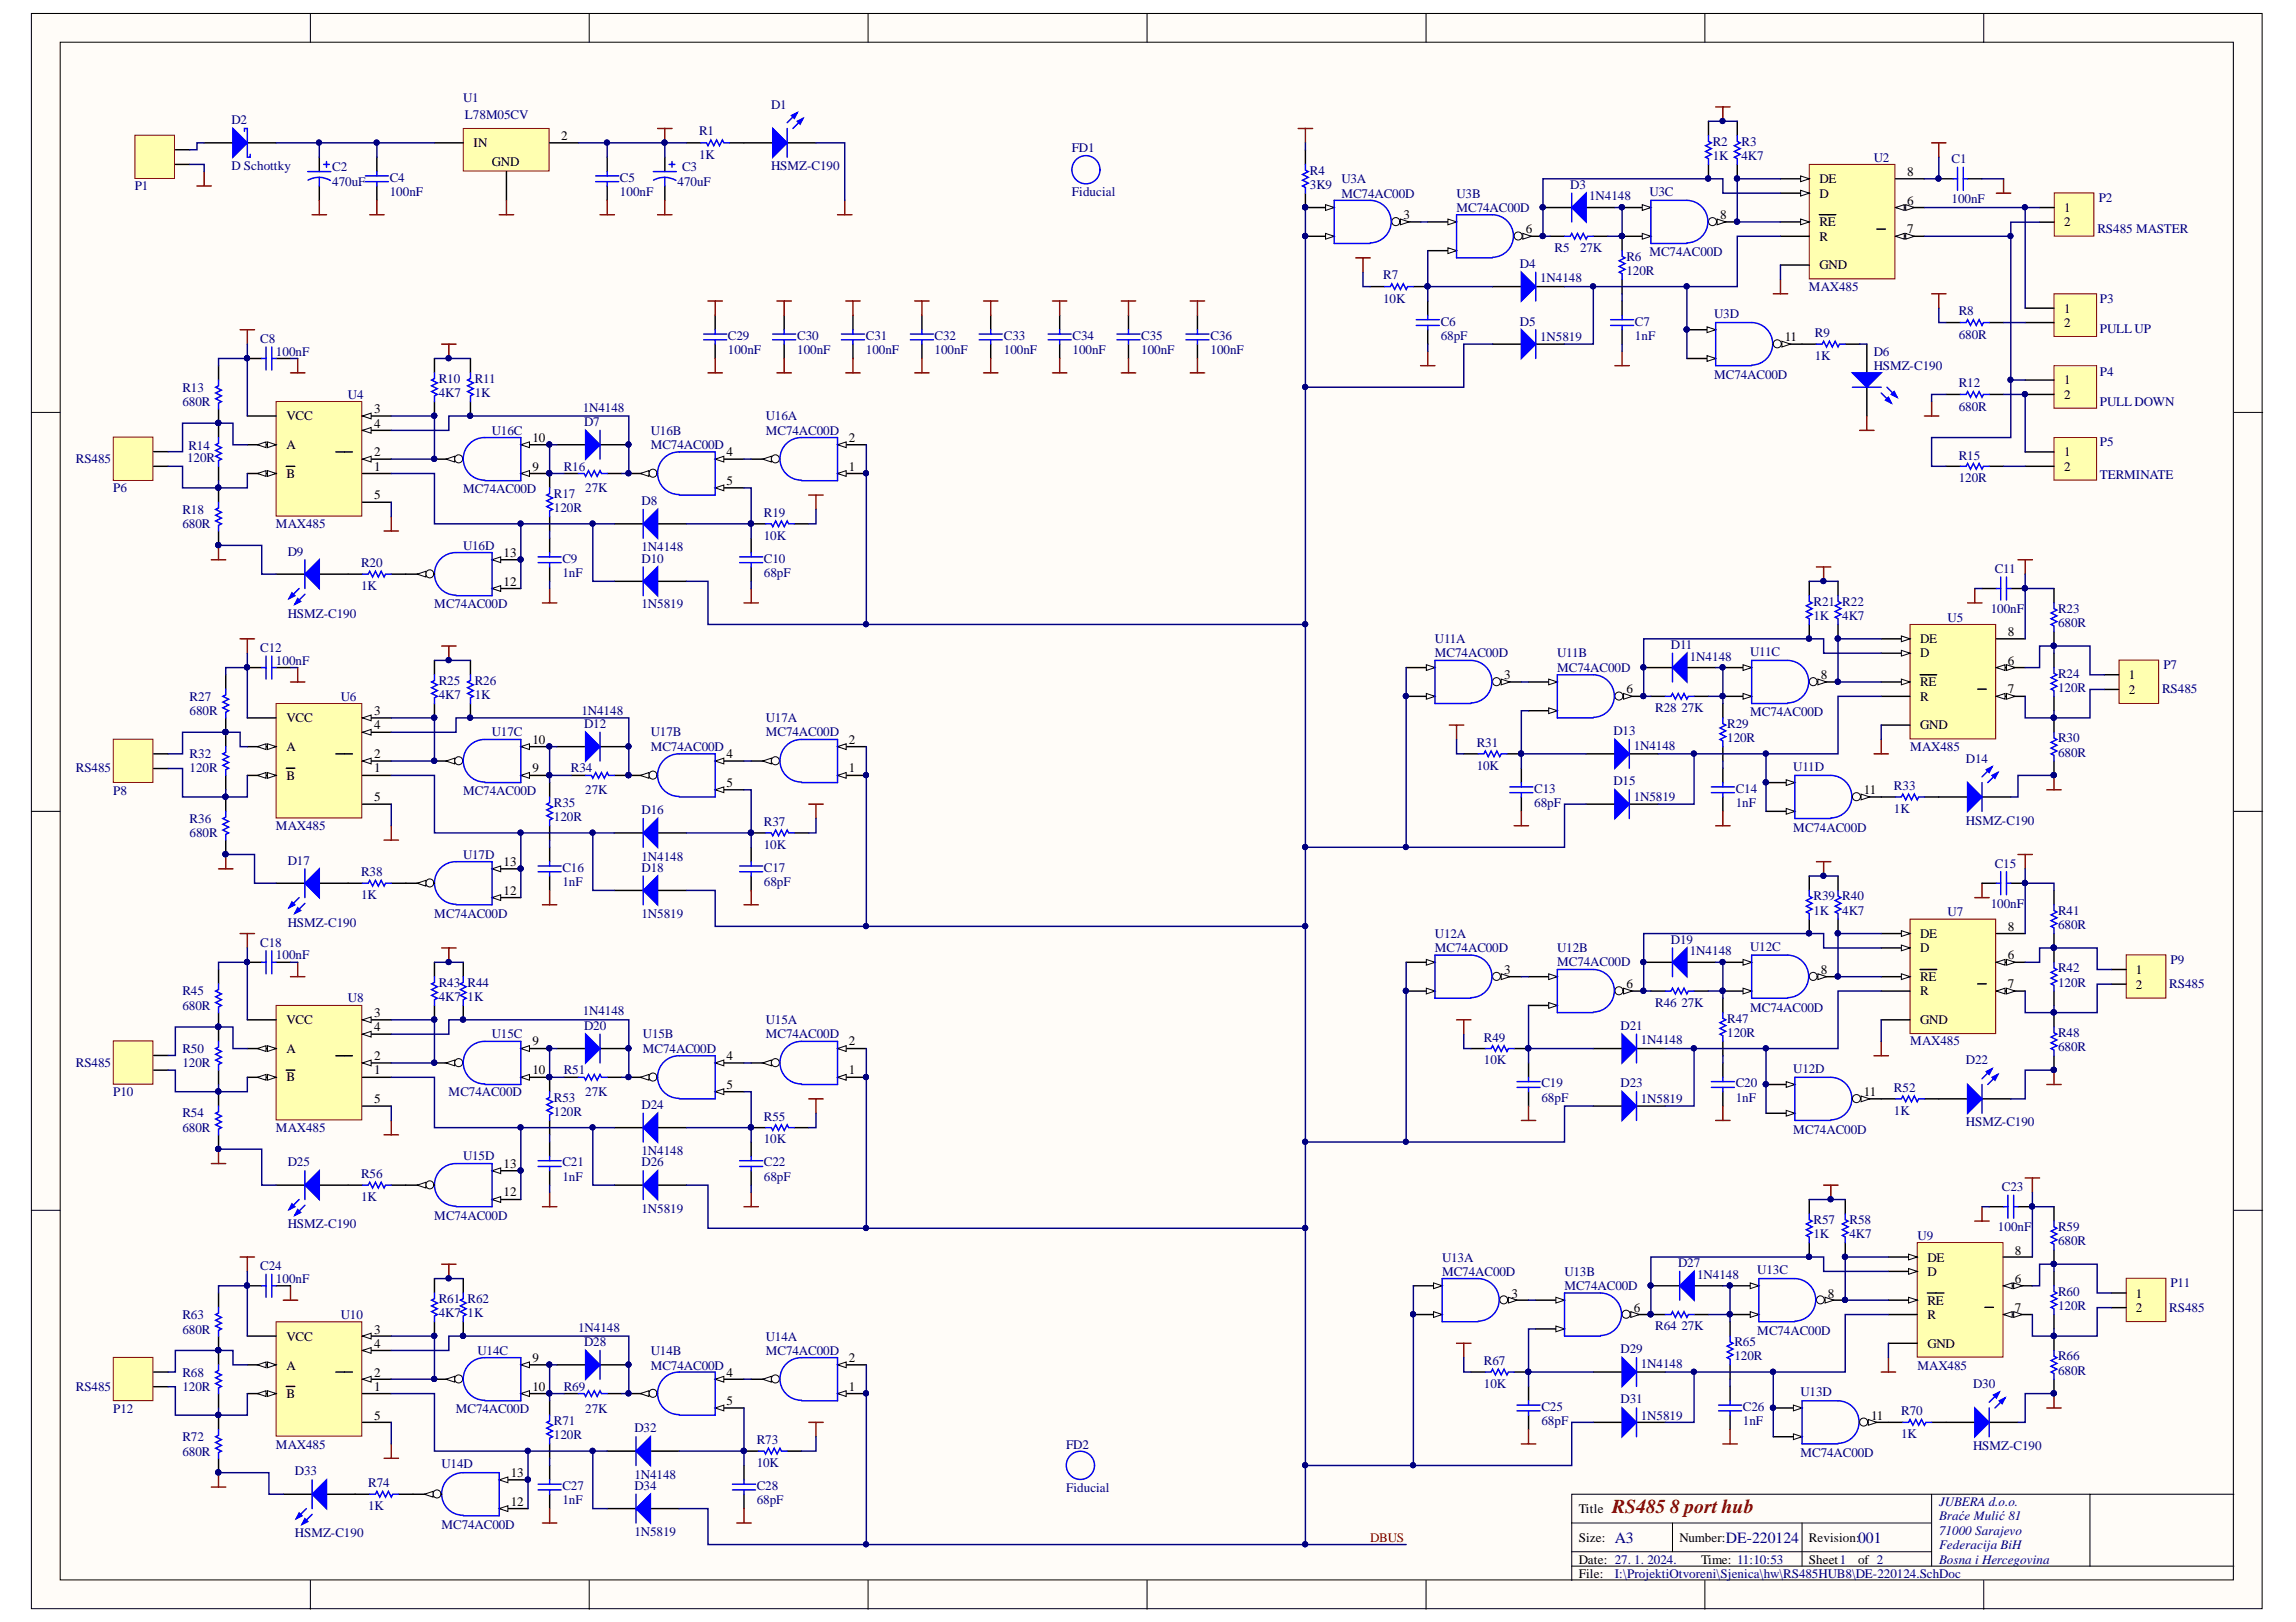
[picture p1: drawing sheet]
<svg xmlns="http://www.w3.org/2000/svg" width="297mm" height="210mm" viewBox="0 0 297 210" stroke-linecap="round" stroke-linejoin="round" font-family="sans-serif">
<defs><g id="words">
<text font-size="2.5" fill="#800000" x="208.6" y="195.8">RS485 8 port hub</text>
<g font-size="2" fill="#000080">
<text x="208.9" y="199.6">A3</text>
<text x="223.3" y="199.6">DE-220124</text>
<text x="240.4" y="199.6">001</text>
</g>
<g font-size="1.7" fill="#000080">
<text x="30" y="16.1">D2</text>
<text x="59.9" y="13.1">U1</text>
<text x="60.2" y="15.3">L78M05CV</text>
<text x="90.4" y="17.5">R1</text>
<text x="99.8" y="14.1">D1</text>
<text x="30" y="22">D Schottky</text>
<text x="43" y="22.2">C2</text>
<text x="50.4" y="23.5">C4</text>
<text x="80.2" y="23.5">C5</text>
<text x="88.2" y="22.2">C3</text>
<text x="90.4" y="20.6">1K</text>
<text x="99.8" y="22">HSMZ-C190</text>
<text x="138.7" y="19.7">FD1</text>
<text x="169.5" y="22.6">R4</text>
<text x="173.5" y="23.7">U3A</text>
<text x="221.6" y="18.9">R2</text>
<text x="221.6" y="20.7">1K</text>
<text x="225.3" y="18.9">R3</text>
<text x="225.3" y="20.7">4K7</text>
<text x="242.4" y="20.9">U2</text>
<text x="252.5" y="21.1">C1</text>
<text x="17.4" y="24.6">P1</text>
<text x="43" y="24">470uF</text>
<text x="50.4" y="25.4">100nF</text>
<text x="80.2" y="25.4">100nF</text>
<text x="87.7" y="24">470uF</text>
<text x="138.7" y="25.3">Fiducial</text>
<text x="169.5" y="24.5">3K9</text>
<text x="173.5" y="25.6">MC74AC00D</text>
<text x="188.4" y="25.6">U3B</text>
<text x="188.4" y="27.4">MC74AC00D</text>
<text x="203.1" y="24.5">D3</text>
<text x="205.6" y="25.9">1N4148</text>
<text x="213.4" y="25.4">U3C</text>
<text x="252.5" y="26.3">100nF</text>
<text x="271.5" y="26.2">P2</text>
<text x="196.6" y="34.7">D4</text>
<text x="201.1" y="32.7">R5</text>
<text x="204.4" y="32.7">27K</text>
<text x="210.4" y="33.8">R6</text>
<text x="210.4" y="35.6">120R</text>
<text x="213.4" y="33.2">MC74AC00D</text>
<text x="271.3" y="30.2">RS485 MASTER</text>
<text x="178.9" y="36.1">R7</text>
<text x="178.9" y="39.2">10K</text>
<text x="199.3" y="36.6">1N4148</text>
<text x="221.8" y="41.2">U3D</text>
<text x="234" y="37.7">MAX485</text>
<text x="253.4" y="40.8">R8</text>
<text x="271.7" y="39.2">P3</text>
<text x="33.7" y="44.3">C8</text>
<text x="35.7" y="46">100nF</text>
<text x="94.2" y="44">C29</text>
<text x="94.2" y="45.9">100nF</text>
<text x="103.1" y="44">C30</text>
<text x="103.1" y="45.9">100nF</text>
<text x="112" y="44">C31</text>
<text x="112" y="45.9">100nF</text>
<text x="120.9" y="44">C32</text>
<text x="120.9" y="45.9">100nF</text>
<text x="129.9" y="44">C33</text>
<text x="129.9" y="45.9">100nF</text>
<text x="138.8" y="44">C34</text>
<text x="138.8" y="45.9">100nF</text>
<text x="147.6" y="44">C35</text>
<text x="147.6" y="45.9">100nF</text>
<text x="156.6" y="44">C36</text>
<text x="156.6" y="45.9">100nF</text>
<text x="186.4" y="42.1">C6</text>
<text x="186.4" y="44">68pF</text>
<text x="196.6" y="42.1">D5</text>
<text x="199.3" y="44.2">1N5819</text>
<text x="211.5" y="42.1">C7</text>
<text x="211.5" y="44">1nF</text>
<text x="234.8" y="43.6">R9</text>
<text x="234.8" y="46.6">1K</text>
<text x="242.4" y="46">D6</text>
<text x="242.4" y="47.9">HSMZ-C190</text>
<text x="253.4" y="43.8">680R</text>
<text x="271.7" y="43.1">PULL UP</text>
<text x="23.6" y="50.7">R13</text>
<text x="23.6" y="52.5">680R</text>
<text x="45" y="51.6">U4</text>
<text x="56.8" y="49.6">R10</text>
<text x="56.8" y="51.4">4K7</text>
<text x="61.4" y="49.6">R11</text>
<text x="61.4" y="51.4">1K</text>
<text x="75.4" y="53.3">1N4148</text>
<text x="221.8" y="49">MC74AC00D</text>
<text x="253.4" y="50.1">R12</text>
<text x="253.4" y="53.1">680R</text>
<text x="271.7" y="48.6">P4</text>
<text x="271.7" y="52.5">PULL DOWN</text>
<text x="9.8" y="60">RS485</text>
<text x="24.2" y="59.8">120R</text>
<text x="24.4" y="58.3">R14</text>
<text x="63.6" y="56.3">U16C</text>
<text x="75.6" y="55.2">D7</text>
<text x="84.2" y="56.3">U16B</text>
<text x="84.2" y="58.1">MC74AC00D</text>
<text x="99.1" y="54.4">U16A</text>
<text x="99.1" y="56.3">MC74AC00D</text>
<text x="253.4" y="59.5">R15</text>
<text x="271.7" y="57.8">P5</text>
<text x="14.6" y="63.7">P6</text>
<text x="59.9" y="63.9">MC74AC00D</text>
<text x="71.7" y="64.5">R17</text>
<text x="72.9" y="60.9">R16</text>
<text x="75.7" y="63.7">27K</text>
<text x="83" y="65.4">D8</text>
<text x="253.4" y="62.4">120R</text>
<text x="271.7" y="62">TERMINATE</text>
<text x="23.6" y="66.5">R18</text>
<text x="23.6" y="68.3">680R</text>
<text x="35.7" y="68.3">MAX485</text>
<text x="37.2" y="71.9">D9</text>
<text x="59.9" y="71.1">U16D</text>
<text x="71.7" y="66.3">120R</text>
<text x="83" y="71.3">1N4148</text>
<text x="98.8" y="66.9">R19</text>
<text x="98.8" y="69.9">10K</text>
<text x="46.7" y="73.4">R20</text>
<text x="46.7" y="76.4">1K</text>
<text x="72.8" y="72.8">C9</text>
<text x="72.8" y="74.7">1nF</text>
<text x="83" y="72.8">D10</text>
<text x="98.8" y="72.8">C10</text>
<text x="98.8" y="74.7">68pF</text>
<text x="258.1" y="74.1">C11</text>
<text x="37.2" y="79.9">HSMZ-C190</text>
<text x="56.2" y="78.7">MC74AC00D</text>
<text x="83" y="78.7">1N5819</text>
<text x="185.6" y="83.2">U11A</text>
<text x="216.2" y="84">D11</text>
<text x="234.6" y="78.4">R21 R22</text>
<text x="234.6" y="80.3">1K</text>
<text x="238.3" y="80.3">4K7</text>
<text x="252" y="80.4">U5</text>
<text x="257.6" y="79.3">100nF</text>
<text x="266.3" y="79.3">R23</text>
<text x="266.3" y="81.2">680R</text>
<text x="33.7" y="84.3">C12</text>
<text x="35.7" y="86">100nF</text>
<text x="56.8" y="88.6">R25</text>
<text x="61.4" y="88.6">R26</text>
<text x="185.6" y="85.1">MC74AC00D</text>
<text x="201.5" y="85.1">U11B</text>
<text x="201.5" y="86.9">MC74AC00D</text>
<text x="218.6" y="85.5">1N4148</text>
<text x="226.4" y="84.9">U11C</text>
<text x="266.3" y="87.7">R24</text>
<text x="266.3" y="89.6">120R</text>
<text x="279.7" y="89.7">RS485</text>
<text x="279.9" y="86.6">P7</text>
<text x="24.5" y="90.7">R27</text>
<text x="24.5" y="92.5">680R</text>
<text x="44.1" y="90.7">U6</text>
<text x="56.8" y="90.5">4K7</text>
<text x="61.4" y="90.5">1K</text>
<text x="63.6" y="95.3">U17C</text>
<text x="75.2" y="92.5">1N4148</text>
<text x="75.6" y="94.2">D12</text>
<text x="84.2" y="95.3">U17B</text>
<text x="99.1" y="93.4">U17A</text>
<text x="99.1" y="95.3">MC74AC00D</text>
<text x="208.7" y="95.1">D13</text>
<text x="214.1" y="92.2">R28</text>
<text x="217.5" y="92.2">27K</text>
<text x="223.5" y="94.2">R29</text>
<text x="226.4" y="92.7">MC74AC00D</text>
<text x="9.8" y="100">RS485</text>
<text x="24.5" y="98.1">R32</text>
<text x="24.5" y="100">120R</text>
<text x="73.9" y="100">R34</text>
<text x="84.2" y="97.2">MC74AC00D</text>
<text x="191" y="96.7">R31</text>
<text x="191" y="99.6">10K</text>
<text x="208.7" y="101.7">D15</text>
<text x="211.4" y="97">1N4148</text>
<text x="223.5" y="96.1">120R</text>
<text x="232" y="99.8">U11D</text>
<text x="247.1" y="97.2">MAX485</text>
<text x="254.3" y="98.7">D14</text>
<text x="266.3" y="96.1">R30</text>
<text x="266.3" y="97.9">680R</text>
<text x="14.6" y="102.8">P8</text>
<text x="24.5" y="106.5">R36</text>
<text x="35.7" y="107.4">MAX485</text>
<text x="59.9" y="102.9">MC74AC00D</text>
<text x="71.7" y="104.4">R35</text>
<text x="71.7" y="106.3">120R</text>
<text x="75.7" y="102.7">27K</text>
<text x="83" y="105.4">D16</text>
<text x="98.8" y="106.9">R37</text>
<text x="198.5" y="102.6">C13</text>
<text x="198.5" y="104.4">68pF</text>
<text x="211.4" y="103.7">1N5819</text>
<text x="224.6" y="102.6">C14</text>
<text x="224.6" y="104.4">1nF</text>
<text x="232" y="107.7">MC74AC00D</text>
<text x="245" y="102.2">R33</text>
<text x="245" y="105.2">1K</text>
<text x="254.3" y="106.7">HSMZ-C190</text>
<text x="24.5" y="108.3">680R</text>
<text x="37.2" y="111.9">D17</text>
<text x="46.7" y="113.4">R38</text>
<text x="59.9" y="111.1">U17D</text>
<text x="72.8" y="112.8">C16</text>
<text x="83" y="112.8">D18</text>
<text x="83" y="111.4">1N4148</text>
<text x="98.8" y="112.8">C17</text>
<text x="98.8" y="109.9">10K</text>
<text x="258.1" y="112.3">C15</text>
<text x="37.2" y="119.9">HSMZ-C190</text>
<text x="46.7" y="116.4">1K</text>
<text x="56.2" y="118.8">MC74AC00D</text>
<text x="72.8" y="114.7">1nF</text>
<text x="83" y="118.8">1N5819</text>
<text x="98.8" y="114.7">68pF</text>
<text x="234.6" y="116.5">R39 R40</text>
<text x="234.6" y="118.4">1K</text>
<text x="238.3" y="118.4">4K7</text>
<text x="252" y="118.6">U7</text>
<text x="257.6" y="117.5">100nF</text>
<text x="266.3" y="118.4">R41</text>
<text x="33.7" y="122.5">C18</text>
<text x="35.7" y="124.1">100nF</text>
<text x="185.6" y="121.3">U12A</text>
<text x="185.6" y="123.2">MC74AC00D</text>
<text x="201.5" y="123.2">U12B</text>
<text x="201.5" y="125.1">MC74AC00D</text>
<text x="216.2" y="122.1">D19</text>
<text x="218.6" y="123.6">1N4148</text>
<text x="226.4" y="123">U12C</text>
<text x="266.3" y="120.2">680R</text>
<text x="266.3" y="125.8">R42</text>
<text x="280.8" y="124.7">P9</text>
<text x="23.6" y="128.8">R45</text>
<text x="23.6" y="130.6">680R</text>
<text x="45" y="129.7">U8</text>
<text x="56.8" y="127.7">R43 R44</text>
<text x="56.8" y="129.5">4K7</text>
<text x="60.5" y="129.5">1K</text>
<text x="75.4" y="131.4">1N4148</text>
<text x="214.1" y="130.3">R46</text>
<text x="217.5" y="130.3">27K</text>
<text x="226.4" y="130.9">MC74AC00D</text>
<text x="266.3" y="127.7">120R</text>
<text x="280.6" y="127.9">RS485</text>
<text x="23.6" y="136.2">R50</text>
<text x="63.6" y="134.4">U15C</text>
<text x="75.6" y="133.3">D20</text>
<text x="83.2" y="134.4">U15B</text>
<text x="83.2" y="136.2">MC74AC00D</text>
<text x="99.1" y="132.5">U15A</text>
<text x="99.1" y="134.4">MC74AC00D</text>
<text x="192" y="134.8">R49</text>
<text x="192" y="137.7">10K</text>
<text x="209.7" y="133.3">D21</text>
<text x="212.3" y="135.1">1N4148</text>
<text x="223.5" y="132.3">R47</text>
<text x="223.5" y="134.2">120R</text>
<text x="247.1" y="135.3">MAX485</text>
<text x="254.3" y="137.7">D22</text>
<text x="266.3" y="134.2">R48</text>
<text x="266.3" y="136.1">680R</text>
<text x="9.8" y="138.1">RS485</text>
<text x="14.6" y="141.9">P10</text>
<text x="23.6" y="138.1">120R</text>
<text x="58" y="141.8">MC74AC00D</text>
<text x="71.7" y="142.6">R53</text>
<text x="72.9" y="139">R51</text>
<text x="75.7" y="141.8">27K</text>
<text x="83" y="143.5">D24</text>
<text x="199.4" y="140.7">C19</text>
<text x="199.4" y="142.6">68pF</text>
<text x="209.7" y="140.7">D23</text>
<text x="212.3" y="142.7">1N5819</text>
<text x="224.6" y="140.7">C20</text>
<text x="224.6" y="142.6">1nF</text>
<text x="232" y="138.8">U12D</text>
<text x="245" y="141.3">R52</text>
<text x="23.6" y="144.6">R54</text>
<text x="23.6" y="146.5">680R</text>
<text x="35.7" y="146.5">MAX485</text>
<text x="71.7" y="144.4">120R</text>
<text x="83" y="149.5">1N4148</text>
<text x="98.8" y="145">R55</text>
<text x="98.8" y="148">10K</text>
<text x="232" y="146.7">MC74AC00D</text>
<text x="245" y="144.3">1K</text>
<text x="254.3" y="145.8">HSMZ-C190</text>
<text x="37.2" y="150.9">D25</text>
<text x="46.7" y="152.5">R56</text>
<text x="46.7" y="155.4">1K</text>
<text x="59.9" y="150.2">U15D</text>
<text x="72.8" y="150.9">C21</text>
<text x="72.8" y="152.8">1nF</text>
<text x="83" y="150.9">D26</text>
<text x="98.8" y="150.9">C22</text>
<text x="98.8" y="152.8">68pF</text>
<text x="259" y="154.1">C23</text>
<text x="37.2" y="159">HSMZ-C190</text>
<text x="56.2" y="157.9">MC74AC00D</text>
<text x="83" y="156.9">1N5819</text>
<text x="234.6" y="158.4">R57</text>
<text x="234.6" y="160.2">1K</text>
<text x="239.3" y="158.4">R58</text>
<text x="239.3" y="160.2">4K7</text>
<text x="248.1" y="160.5">U9</text>
<text x="258.5" y="159.3">100nF</text>
<text x="266.3" y="159.3">R59</text>
<text x="266.3" y="161.2">680R</text>
<text x="33.7" y="164.4">C24</text>
<text x="35.7" y="166.1">100nF</text>
<text x="186.6" y="163.3">U13A</text>
<text x="186.6" y="165.1">MC74AC00D</text>
<text x="202.4" y="165.1">U13B</text>
<text x="202.4" y="167">MC74AC00D</text>
<text x="217.1" y="164">D27</text>
<text x="219.6" y="165.5">1N4148</text>
<text x="227.3" y="164.9">U13C</text>
<text x="266.3" y="167.7">R60</text>
<text x="280.8" y="166.6">P11</text>
<text x="23.6" y="170.7">R63</text>
<text x="23.6" y="172.6">680R</text>
<text x="44.1" y="170.7">U10</text>
<text x="56.8" y="168.6">R61 R62</text>
<text x="56.8" y="170.5">4K7</text>
<text x="60.5" y="170.5">1K</text>
<text x="74.8" y="172.3">1N4148</text>
<text x="99.1" y="173.5">U14A</text>
<text x="214.1" y="172.2">R64</text>
<text x="217.5" y="172.2">27K</text>
<text x="227.3" y="172.7">MC74AC00D</text>
<text x="266.3" y="169.5">120R</text>
<text x="280.6" y="169.8">RS485</text>
<text x="23.6" y="178.2">R68</text>
<text x="61.8" y="175.4">U14C</text>
<text x="75.6" y="174.2">D28</text>
<text x="84.2" y="175.4">U14B</text>
<text x="84.2" y="177.2">MC74AC00D</text>
<text x="99.1" y="175.4">MC74AC00D</text>
<text x="192" y="176.6">R67</text>
<text x="192" y="179.6">10K</text>
<text x="209.7" y="175.1">D29</text>
<text x="212.3" y="177">1N4148</text>
<text x="224.4" y="174.2">R65</text>
<text x="224.4" y="176">120R</text>
<text x="248.1" y="177.2">MAX485</text>
<text x="255.3" y="179.6">D30</text>
<text x="266.3" y="176">R66</text>
<text x="266.3" y="177.9">680R</text>
<text x="9.8" y="180">RS485</text>
<text x="14.6" y="182.8">P12</text>
<text x="23.6" y="180">120R</text>
<text x="59" y="182.8">MC74AC00D</text>
<text x="71.7" y="184.4">R71</text>
<text x="72.9" y="180">R69</text>
<text x="75.7" y="182.8">27K</text>
<text x="82.1" y="185.3">D32</text>
<text x="199.4" y="182.6">C25</text>
<text x="199.4" y="184.4">68pF</text>
<text x="209.7" y="181.6">D31</text>
<text x="212.3" y="183.7">1N5819</text>
<text x="225.5" y="182.6">C26</text>
<text x="225.5" y="184.4">1nF</text>
<text x="232.9" y="180.7">U13D</text>
<text x="246" y="183.1">R70</text>
<text x="23.6" y="186.5">R72</text>
<text x="23.6" y="188.4">680R</text>
<text x="35.7" y="187.5">MAX485</text>
<text x="38.2" y="190.9">D33</text>
<text x="57.1" y="190">U14D</text>
<text x="71.7" y="186.3">120R</text>
<text x="82.1" y="191.3">1N4148</text>
<text x="97.9" y="186.9">R73</text>
<text x="97.9" y="189.8">10K</text>
<text x="137.9" y="187.5">FD2</text>
<text x="232.9" y="188.6">MC74AC00D</text>
<text x="246" y="186.1">1K</text>
<text x="255.3" y="187.6">HSMZ-C190</text>
<text x="47.6" y="192.4">R74</text>
<text x="47.6" y="195.4">1K</text>
<text x="57.1" y="197.9">MC74AC00D</text>
<text x="72.8" y="192.8">C27</text>
<text x="72.8" y="194.6">1nF</text>
<text x="82.1" y="192.8">D34</text>
<text x="97.9" y="192.8">C28</text>
<text x="97.9" y="194.6">68pF</text>
<text x="137.9" y="193">Fiducial</text>
<text x="250.9" y="194.9">JUBERA d.o.o.</text>
<text x="250.9" y="196.8">Braće Mulić 81</text>
<text x="38.2" y="199">HSMZ-C190</text>
<text x="82.1" y="198.8">1N5819</text>
<text x="250.9" y="198.6">71000 Sarajevo</text>
<text x="250.9" y="200.5">Federacija BiH</text>
<text x="250.9" y="202.3">Bosna i Hercegovina</text>
<text x="208.9" y="204.2">I:\ProjektiOtvoreni\Sjenica\hw\RS485HUB8\DE-220124.SchDoc</text>
</g>
<g font-size="1.7">
<text x="61.3" y="19.1">IN</text>
<text x="63.6" y="21.5">GND</text>
<text x="72.6" y="18.1">2</text>
<text x="235.4" y="23.7">DE</text>
<text x="246.7" y="22.8">8</text>
<text x="181.6" y="28.4">3</text>
<text x="222.5" y="28.4">8</text>
<text x="235.4" y="29.3">RE</text>
<text x="235.4" y="25.6">D</text>
<text x="246.7" y="26.5">6</text>
<text x="267" y="27.4">1</text>
<text x="267" y="29.3">2</text>
<text x="197.4" y="30.2">6</text>
<text x="235.4" y="31.1">R</text>
<text x="235.4" y="34.9">GND</text>
<text x="246.7" y="30.2">7</text>
<text x="267" y="40.4">1</text>
<text x="230.9" y="44.2">11</text>
<text x="267" y="42.3">2</text>
<text x="48.4" y="53.5">3</text>
<text x="267" y="49.7">1</text>
<text x="267" y="51.6">2</text>
<text x="37.1" y="54.4">VCC</text>
<text x="37.1" y="58.1">A</text>
<text x="48.4" y="59">2</text>
<text x="48.4" y="55.3">4</text>
<text x="68.9" y="57.2">10</text>
<text x="94" y="59">4</text>
<text x="109.8" y="57.2">2</text>
<text x="267" y="59">1</text>
<text x="37.1" y="61.8">B</text>
<text x="48.4" y="60.9">1</text>
<text x="48.4" y="64.6">5</text>
<text x="68.9" y="60.9">9</text>
<text x="94" y="62.8">5</text>
<text x="109.8" y="60.9">1</text>
<text x="267" y="60.9">2</text>
<text x="65.1" y="75.8">12</text>
<text x="65.1" y="72.1">13</text>
<text x="248.4" y="83.2">DE</text>
<text x="259.8" y="82.3">8</text>
<text x="194.6" y="87.9">3</text>
<text x="210.4" y="89.7">6</text>
<text x="235.6" y="87.9">8</text>
<text x="248.4" y="88.8">RE</text>
<text x="248.4" y="85.1">D</text>
<text x="259.8" y="86">6</text>
<text x="259.8" y="89.7">7</text>
<text x="275.4" y="87.9">1</text>
<text x="275.4" y="89.8">2</text>
<text x="37.1" y="93.4">VCC</text>
<text x="48.4" y="92.5">3</text>
<text x="48.4" y="94.4">4</text>
<text x="248.4" y="90.7">R</text>
<text x="248.4" y="94.4">GND</text>
<text x="37.1" y="97.2">A</text>
<text x="37.1" y="100.9">B</text>
<text x="48.4" y="98.1">2</text>
<text x="48.4" y="100">1</text>
<text x="68.9" y="96.2">10</text>
<text x="68.9" y="100">9</text>
<text x="94" y="98.1">4</text>
<text x="94" y="101.8">5</text>
<text x="109.8" y="100">1</text>
<text x="109.8" y="96.2">2</text>
<text x="48.4" y="103.7">5</text>
<text x="241.1" y="102.7">11</text>
<text x="65.1" y="112">13</text>
<text x="65.1" y="115.8">12</text>
<text x="194.6" y="126">3</text>
<text x="235.6" y="126">8</text>
<text x="248.4" y="121.3">DE</text>
<text x="248.4" y="123.2">D</text>
<text x="259.8" y="120.4">8</text>
<text x="259.8" y="124.1">6</text>
<text x="276.3" y="126">1</text>
<text x="48.4" y="131.6">3</text>
<text x="210.4" y="127.9">6</text>
<text x="248.4" y="126.9">RE</text>
<text x="248.4" y="128.8">R</text>
<text x="259.8" y="127.9">7</text>
<text x="276.3" y="127.9">2</text>
<text x="37.1" y="132.5">VCC</text>
<text x="37.1" y="136.2">A</text>
<text x="48.4" y="137.2">2</text>
<text x="48.4" y="133.4">4</text>
<text x="68.9" y="135.3">9</text>
<text x="94" y="137.2">4</text>
<text x="109.8" y="135.3">2</text>
<text x="248.4" y="132.5">GND</text>
<text x="37.1" y="139.9">B</text>
<text x="48.4" y="139">1</text>
<text x="48.4" y="142.7">5</text>
<text x="68.9" y="139">10</text>
<text x="94" y="140.9">5</text>
<text x="109.8" y="139">1</text>
<text x="241.1" y="141.8">11</text>
<text x="65.1" y="154.8">12</text>
<text x="65.1" y="151.1">13</text>
<text x="195.5" y="167.9">3</text>
<text x="236.5" y="167.9">8</text>
<text x="249.3" y="163.3">DE</text>
<text x="249.3" y="165.1">D</text>
<text x="260.7" y="162.3">8</text>
<text x="260.7" y="166.1">6</text>
<text x="276.3" y="167.9">1</text>
<text x="37.1" y="173.5">VCC</text>
<text x="48.4" y="172.6">3</text>
<text x="211.4" y="169.8">6</text>
<text x="249.3" y="168.9">RE</text>
<text x="249.3" y="170.7">R</text>
<text x="260.7" y="169.8">7</text>
<text x="276.3" y="169.8">2</text>
<text x="37.1" y="177.2">A</text>
<text x="48.4" y="178.2">2</text>
<text x="48.4" y="174.4">4</text>
<text x="68.9" y="176.3">9</text>
<text x="94" y="178.2">4</text>
<text x="109.8" y="176.3">2</text>
<text x="249.3" y="174.4">GND</text>
<text x="37.1" y="180.9">B</text>
<text x="48.4" y="180">1</text>
<text x="48.4" y="183.7">5</text>
<text x="68.9" y="180">10</text>
<text x="94" y="181.9">5</text>
<text x="109.8" y="180">1</text>
<text x="242.1" y="183.7">11</text>
<text x="66.1" y="191.2">13</text>
<text x="66.1" y="194.9">12</text>
<text x="204.2" y="195.8">Title</text>
<text x="204.2" y="199.5">Size:</text>
<text x="204.2" y="202.3">Date: 27. 1. 2024.</text>
<text x="217.3" y="199.5">Number:</text>
<text x="220.1" y="202.3">Time: 11:10:53</text>
<text x="234" y="199.5">Revision:</text>
<text x="234" y="202.3">Sheet1</text>
<text x="240.4" y="202.3">of 2</text>
<text x="204.2" y="204.2">File:</text>
</g>
<text font-size="1.7" fill="#800000" x="177.3" y="199.5">DBUS</text>
</g></defs>
<g fill="#fffcf8" stroke="#000" stroke-width=".13">
<path d="M4.1 1.7h288.6v206.5h-288.6z"/>
<path d="M7.8 5.5h281.1v199h-281.1z"/>
</g>
<g fill="none" stroke="#000" stroke-width=".13">
<path d="M40.2 1.7v3.8M76.2 1.7v3.8M112.3 1.7v3.8M148.4 1.7v3.8M184.5 1.7v3.8M220.6 1.7v3.8M256.6 1.7v3.8M4.1 53.4h3.7M289 53.4h3.7M4.1 105h3.7M289 105h3.7M4.1 156.6h3.7"/>
<path d="M289 156.6h3.7M203.3 197.1h46.6M216.4 197.1v3.7M233.1 197.1v5.6M249.9 193.4v9.3M270.4 193.4h-67.1v11.1M289 193.4h-18.6v9.3M40.2 204.5v3.8M76.2 204.5v3.8M112.3 204.5v3.8M148.4 204.5v3.8M184.5 204.5v3.8"/>
<path d="M203.3 202.7h85.7M203.3 200.8h46.6M220.6 204.5v3.8M256.6 204.5v3.8"/>
</g>
<path d="M234.1 21.3h11v14.8h-11z" fill="#ffffb0" stroke="#800000" stroke-width=".13"/>
<path d="M230.3 28.7h3.8" fill="none" stroke="#000" stroke-width=".19"/>
<path d="M232.9 28.3l1.2 .4-1.2 .4z" fill="#fffcf8"/>
<path d="M232.9 28.3l1.2 .4-1.2 .4z" fill="none" stroke="#000" stroke-width=".13"/>
<path d="M230.3 30.6h3.8M230.3 23.1h3.8M230.3 34.3h3.8M235.4 27.8h2.1M245.2 23.1h3.8" fill="none" stroke="#000" stroke-width=".19"/>
<path d="M232.9 22.8l1.2 .3-1.2 .4z" fill="#fffcf8"/>
<path d="M232.9 22.8l1.2 .3-1.2 .4z" fill="none" stroke="#000" stroke-width=".13"/>
<path d="M245.2 26.9h3.8" fill="none" stroke="#000" stroke-width=".19"/>
<path d="M245.2 26.9l1.2-.4v.7z" fill="#fffcf8"/>
<path d="M245.2 26.9l1.2-.4v.7z" fill="none" stroke="#000" stroke-width=".13"/>
<path d="M246.5 26.5l1.2 .4-1.2 .3z" fill="#fffcf8"/>
<path d="M246.5 26.5l1.2 .4-1.2 .3z" fill="none" stroke="#000" stroke-width=".13"/>
<path d="M245.2 30.6h3.8" fill="none" stroke="#000" stroke-width=".19"/>
<path d="M245.2 30.6l1.2-.4v.8z" fill="#fffcf8"/>
<path d="M245.2 30.6l1.2-.4v.8z" fill="none" stroke="#000" stroke-width=".13"/>
<path d="M246.5 30.2l1.2 .4-1.2 .4z" fill="#fffcf8"/>
<path d="M246.5 30.2l1.2 .4-1.2 .4z" fill="none" stroke="#000" stroke-width=".13"/>
<path d="M230.3 25h3.8M242.8 29.6h1.1" fill="none" stroke="#000" stroke-width=".19"/>
<path d="M232.9 24.6l1.2 .4-1.2 .4z" fill="#fffcf8"/>
<path d="M232.9 24.6l1.2 .4-1.2 .4z" fill="none" stroke="#000" stroke-width=".13"/>
<path d="M265.7 38h5.5v5.5h-5.5z" fill="#ffffb0" stroke="#800000" stroke-width=".13"/>
<path d="M262 39.9h3.7M251.8 41.7h1.8M251.8 51h1.8M257.3 41.7h1.9M257.3 51h1.9M262 41.7h3.7M251.8 60.3h1.8M257.3 60.3h1.9" fill="none" stroke="#000" stroke-width=".19"/>
<path d="M253.6 51h.8l.2-.3 .3 .7 .4-.7 .4 .7 .3-.7 .4 .7 .2-.4h.7M253.6 41.7h.8l.2-.3 .3 .7 .4-.7 .4 .7 .3-.7 .4 .7 .2-.4h.7M253.6 60.3h.8l.2-.3 .3 .7 .4-.7 .4 .7 .3-.7 .4 .7 .2-.4h.7" fill="none" stroke="#00f" stroke-width=".19"/>
<path d="M249.9 18.5h1.9M250.8 18.5v1.8M229.4 38h1.9M230.3 36.2v1.8" fill="none" stroke="#800000" stroke-width=".19"/>
<path d="M265.7 47.3h5.5v5.5h-5.5z" fill="#ffffb0" stroke="#800000" stroke-width=".13"/>
<path d="M262 49.2h3.7M262 51h3.7" fill="none" stroke="#000" stroke-width=".19"/>
<circle cx="262" cy="51" r=".33" fill="#000080" stroke="#000080" stroke-width=".13"/>
<path d="M265.7 56.6h5.5v5.5h-5.5z" fill="#ffffb0" stroke="#800000" stroke-width=".13"/>
<path d="M262 58.5h3.7M262 60.3h3.7" fill="none" stroke="#000" stroke-width=".19"/>
<path d="M265.8 25h5.1v5.6h-5.1z" fill="#ffffb0" stroke="#800000" stroke-width=".13"/>
<path d="M177.3 37.1h1.8M182.9 37.1h1.8M184.7 39v1.8M263.9 26.9h1.8M263.9 28.8h1.8M184.7 42.7v1.8M193.1 44.5h3.7M198.7 44.5h3.7" fill="none" stroke="#000" stroke-width=".19"/>
<path d="M168 16.6h1.8M168.9 16.6v1.9M249.9 38h1.9M250.8 38v1.9M249 53.8h1.8M249.9 52v1.8" fill="none" stroke="#800000" stroke-width=".19"/>
<path d="M179.1 37.1h.8l.2-.4 .3 .8 .4-.8 .4 .8 .3-.8 .4 .8 .2-.4h.8M183.2 41.4h3M183.2 42.1h3M184.7 40.8v.6M184.7 42.1v.6" fill="none" stroke="#00f" stroke-width=".19"/>
<circle cx="184.7" cy="37.1" r=".34" fill="#000080" stroke="#000080" stroke-width=".13"/>
<path d="M196.8 42.7l1.9 1.8-1.9 1.9z" fill="#00f"/>
<path d="M196.8 42.7l1.9 1.8-1.9 1.9zM198.7 42.7v3.7" fill="none" stroke="#00f" stroke-width=".19"/>
<path d="M193.1 37.1h3.7M198.7 37.1h3.7" fill="none" stroke="#000" stroke-width=".19"/>
<path d="M196.8 35.2l1.9 1.9-1.9 1.9z" fill="#00f"/>
<path d="M196.8 35.2l1.9 1.9-1.9 1.9zM198.7 35.2v3.8" fill="none" stroke="#00f" stroke-width=".19"/>
<path d="M183.8 47.3h1.8M184.7 45.5v1.8" fill="none" stroke="#800000" stroke-width=".19"/>
<path d="M199.6 26.9h3.7M205.2 26.9h3.7" fill="none" stroke="#000" stroke-width=".19"/>
<circle cx="199.6" cy="26.8" r=".34" fill="#000080" stroke="#000080" stroke-width=".13"/>
<path d="M203.3 26.9l1.9-1.9v3.7z" fill="#00f"/>
<g fill="none" stroke="#00f" stroke-width=".19">
<path d="M221 17.6v.7l.4 .2-.7 .4 .7 .3-.7 .4 .7 .4-.7 .3 .3 .2v.8M224.8 17.6v.7l.3 .2-.7 .4 .7 .3-.7 .4 .7 .4-.7 .3 .4 .2v.8M168.9 21.3v.7l.4 .2-.8 .4 .8 .4-.8 .3 .8 .4-.8 .4 .4 .2v.7M202.4 30.6h.8l.1-.4 .4 .8 .4-.8 .4 .8 .3-.8 .4 .8 .2-.4h.7M203.3 26.9l1.9-1.9v3.7zM203.3 25v3.7M209.9 32.4v.8l.3 .2-.7 .3 .7 .4-.7 .4 .7 .4-.7 .3 .4 .2v.8M252.7 23.1h.5M253.2 21.6v3M254 21.6v3M254 23.1h.6M208.4 41.4h2.9"/>
<path d="M208.4 42.1h2.9M209.9 40.8v.6M209.9 42.1v.6"/>
</g>
<g fill="#000080" stroke="#000080" stroke-width=".13">
<circle cx="199.6" cy="26.8" r=".34"/>
<circle cx="209.8" cy="30.5" r=".34"/>
<circle cx="221" cy="23.1" r=".33"/>
<circle cx="224.7" cy="23.1" r=".34"/>
<circle cx="168.8" cy="26.8" r=".34"/>
<circle cx="222.8" cy="15.7" r=".33"/>
<circle cx="250.8" cy="23.1" r=".33"/>
</g>
<g fill="none" stroke="#000" stroke-width=".19">
<path d="M168.9 19.4v1.9M221 15.7v1.9M224.8 15.7v1.9M168.9 25v1.9M200.5 30.6h1.9M206.1 30.6h1.9M209.9 30.6v1.8M209.9 36.2v1.8M209.9 39v1.8M221 21.3v1.8M224.8 21.3v1.8M250.8 23.1h1.9"/>
<path d="M254.6 23.1h1.8M209.9 42.7v1.8"/>
</g>
<path d="M222 13.8h1.8M222.9 13.8v1.9M175.4 33.4h1.9M176.3 33.4v1.8M258.3 25h1.8M259.2 23.1v1.9M208.9 47.3h1.9M209.9 45.5v1.8" fill="none" stroke="#800000" stroke-width=".19"/>
<path d="M247.1 80.8h11.1v14.8h-11.1z" fill="#ffffb0" stroke="#800000" stroke-width=".13"/>
<path d="M243.4 88.3h3.7" fill="none" stroke="#000" stroke-width=".19"/>
<path d="M246 87.9l1.1 .4-1.1 .3z" fill="#fffcf8"/>
<path d="M246 87.9l1.1 .4-1.1 .3z" fill="none" stroke="#000" stroke-width=".13"/>
<path d="M243.4 90.1h3.7M243.4 82.7h3.7M243.4 93.8h3.7M248.4 87.3h2.1M258.3 82.7h3.7" fill="none" stroke="#000" stroke-width=".19"/>
<path d="M246 82.3l1.1 .4-1.1 .3z" fill="#fffcf8"/>
<path d="M246 82.3l1.1 .4-1.1 .3z" fill="none" stroke="#000" stroke-width=".13"/>
<path d="M258.3 86.4h3.7" fill="none" stroke="#000" stroke-width=".19"/>
<path d="M258.3 86.4l1.1-.4v.8z" fill="#fffcf8"/>
<path d="M258.3 86.4l1.1-.4v.8z" fill="none" stroke="#000" stroke-width=".13"/>
<path d="M259.6 86l1.1 .4-1.1 .4z" fill="#fffcf8"/>
<path d="M259.6 86l1.1 .4-1.1 .4z" fill="none" stroke="#000" stroke-width=".13"/>
<path d="M258.3 90.1h3.7" fill="none" stroke="#000" stroke-width=".19"/>
<path d="M258.3 90.1l1.1-.4v.8z" fill="#fffcf8"/>
<path d="M258.3 90.1l1.1-.4v.8z" fill="none" stroke="#000" stroke-width=".13"/>
<path d="M259.6 89.7l1.1 .4-1.1 .4z" fill="#fffcf8"/>
<path d="M259.6 89.7l1.1 .4-1.1 .4z" fill="none" stroke="#000" stroke-width=".13"/>
<path d="M243.4 84.5h3.7M255.9 89.2h1.1" fill="none" stroke="#000" stroke-width=".19"/>
<path d="M246 84.2l1.1 .3-1.1 .4z" fill="#fffcf8"/>
<path d="M246 84.2l1.1 .3-1.1 .4z" fill="none" stroke="#000" stroke-width=".13"/>
<path d="M265.7 76.2v1.8M265.7 81.7v1.9M265.7 84.5v1.9M265.7 90.1v1.9M265.7 92.9v1.9M265.7 98.5v1.8" fill="none" stroke="#000" stroke-width=".19"/>
<g fill="#000080" stroke="#000080" stroke-width=".13">
<circle cx="265.7" cy="100.3" r=".34"/>
<circle cx="265.7" cy="92.9" r=".34"/>
<circle cx="265.7" cy="83.6" r=".34"/>
</g>
<path d="M265.7 78v.8l.4 .2-.7 .3 .7 .4-.7 .4 .7 .3-.7 .4 .3 .2v.7M265.7 94.8v.7l.4 .2-.7 .4 .7 .3-.7 .4 .7 .4-.7 .4 .3 .1v.8M265.7 86.4v.7l.4 .2-.7 .4 .7 .4-.7 .3 .7 .4-.7 .4 .3 .2v.7" fill="none" stroke="#00f" stroke-width=".19"/>
<path d="M261.1 72.4h1.8M262 72.4v1.9M242.4 97.6h1.9M243.4 95.7v1.9" fill="none" stroke="#800000" stroke-width=".19"/>
<path d="M274.1 85.4h5.2v5.6h-5.2z" fill="#ffffb0" stroke="#800000" stroke-width=".13"/>
<path d="M189.4 97.6h1.8M195 97.6h1.8M196.8 99.4v1.9M272.2 87.3h1.9M272.2 89.2h1.9M196.8 103.1v1.9M205.2 104.1h3.7M210.8 104.1h3.7" fill="none" stroke="#000" stroke-width=".19"/>
<path d="M264.8 102.2h1.9M265.7 100.3v1.9" fill="none" stroke="#800000" stroke-width=".19"/>
<g fill="#000080" stroke="#000080" stroke-width=".13">
<circle cx="265.7" cy="100.3" r=".34"/>
<circle cx="196.8" cy="97.5" r=".34"/>
</g>
<path d="M191.2 97.6h.8l.2-.4 .3 .7 .4-.7 .4 .7 .4-.7 .3 .7 .2-.3h.8M195.3 101.8h3M195.3 102.6h3M196.8 101.3v.5M196.8 102.6v.5" fill="none" stroke="#00f" stroke-width=".19"/>
<path d="M208.9 102.2l1.9 1.9-1.9 1.8z" fill="#00f"/>
<path d="M208.9 102.2l1.9 1.9-1.9 1.8zM210.8 102.2v3.7" fill="none" stroke="#00f" stroke-width=".19"/>
<path d="M205.2 97.6h3.7M210.8 97.6h3.7" fill="none" stroke="#000" stroke-width=".19"/>
<path d="M208.9 95.7l1.9 1.9-1.9 1.8z" fill="#00f"/>
<path d="M208.9 95.7l1.9 1.9-1.9 1.8zM210.8 95.7v3.7" fill="none" stroke="#00f" stroke-width=".19"/>
<path d="M195.9 106.9h1.9M196.8 105v1.9" fill="none" stroke="#800000" stroke-width=".19"/>
<path d="M212.6 86.4h3.8M218.2 86.4h3.8" fill="none" stroke="#000" stroke-width=".19"/>
<circle cx="212.6" cy="86.4" r=".33" fill="#000080" stroke="#000080" stroke-width=".13"/>
<path d="M216.4 86.4l1.8-1.9v3.8z" fill="#00f"/>
<g fill="none" stroke="#00f" stroke-width=".19">
<path d="M234.1 77.1v.7l.3 .2-.7 .4 .7 .4-.7 .3 .7 .4-.7 .4 .4 .2v.7M237.8 77.1v.7l.4 .2-.8 .4 .8 .4-.8 .3 .8 .4-.8 .4 .4 .2v.7M258.3 76.2h.5M258.8 74.7v2.9M259.6 74.7v2.9M259.6 76.2h.5M215.4 90.1h.8l.2-.4 .3 .8 .4-.8 .4 .8 .4-.8 .3 .8 .2-.4h.8M216.4 86.4l1.8-1.9v3.8zM216.4 84.5v3.8M222.9 92.9v.7l.4 .2-.8 .4 .8 .4-.8 .4 .8 .3-.8 .4 .4 .2v.7M221.4 101.8h3M221.4 102.6h3"/>
<path d="M222.9 101.3v.5M222.9 102.6v.5"/>
</g>
<g fill="#000080" stroke="#000080" stroke-width=".13">
<circle cx="212.6" cy="86.4" r=".33"/>
<circle cx="234" cy="82.6" r=".34"/>
<circle cx="237.8" cy="82.6" r=".34"/>
<circle cx="235.9" cy="75.2" r=".34"/>
<circle cx="262" cy="76.1" r=".33"/>
</g>
<path d="M234.1 75.2v1.9M237.8 75.2v1.9M256.4 76.2h1.9M260.1 76.2h1.9M213.6 90.1h1.8M219.2 90.1h1.8M222.9 91v1.9M222.9 96.6v1.9M222.9 99.4v1.9M234.1 80.8v1.9M237.8 80.8v1.9M222.9 103.1v1.9" fill="none" stroke="#000" stroke-width=".19"/>
<path d="M235 73.4h1.9M235.9 73.4v1.8M254.6 78h1.8M255.5 76.2v1.8M187.5 93.8h1.9M188.4 93.8v1.9M222 106.9h1.8M222.9 105v1.9" fill="none" stroke="#800000" stroke-width=".19"/>
<path d="M247.1 119h11.1v14.8h-11.1z" fill="#ffffb0" stroke="#800000" stroke-width=".13"/>
<path d="M243.4 126.4h3.7" fill="none" stroke="#000" stroke-width=".19"/>
<path d="M246 126l1.1 .4-1.1 .4z" fill="#fffcf8"/>
<path d="M246 126l1.1 .4-1.1 .4z" fill="none" stroke="#000" stroke-width=".13"/>
<path d="M243.4 128.3h3.7M243.4 120.8h3.7M243.4 132h3.7M248.4 125.5h2.1M258.3 120.8h3.7" fill="none" stroke="#000" stroke-width=".19"/>
<path d="M246 120.4l1.1 .4-1.1 .4z" fill="#fffcf8"/>
<path d="M246 120.4l1.1 .4-1.1 .4z" fill="none" stroke="#000" stroke-width=".13"/>
<path d="M258.3 124.5h3.7" fill="none" stroke="#000" stroke-width=".19"/>
<path d="M258.3 124.5l1.1-.3v.7z" fill="#fffcf8"/>
<path d="M258.3 124.5l1.1-.3v.7z" fill="none" stroke="#000" stroke-width=".13"/>
<path d="M259.6 124.2l1.1 .3-1.1 .4z" fill="#fffcf8"/>
<path d="M259.6 124.2l1.1 .3-1.1 .4z" fill="none" stroke="#000" stroke-width=".13"/>
<path d="M258.3 128.3h3.7" fill="none" stroke="#000" stroke-width=".19"/>
<path d="M258.3 128.3l1.1-.4v.7z" fill="#fffcf8"/>
<path d="M258.3 128.3l1.1-.4v.7z" fill="none" stroke="#000" stroke-width=".13"/>
<path d="M259.6 127.9l1.1 .4-1.1 .3z" fill="#fffcf8"/>
<path d="M259.6 127.9l1.1 .4-1.1 .3z" fill="none" stroke="#000" stroke-width=".13"/>
<path d="M243.4 122.7h3.7M255.9 127.3h1.1" fill="none" stroke="#000" stroke-width=".19"/>
<path d="M246 122.3l1.1 .4-1.1 .3z" fill="#fffcf8"/>
<path d="M246 122.3l1.1 .4-1.1 .3z" fill="none" stroke="#000" stroke-width=".13"/>
<path d="M265.7 115.2v1.9M265.7 120.8v3.7M265.7 128.3v1.8M265.7 131v1.9M265.7 136.6v1.9" fill="none" stroke="#000" stroke-width=".19"/>
<g fill="#000080" stroke="#000080" stroke-width=".13">
<circle cx="265.7" cy="138.4" r=".34"/>
<circle cx="265.7" cy="131" r=".34"/>
<circle cx="265.7" cy="122.6" r=".34"/>
</g>
<path d="M265.7 117.1v.7l.4 .2-.7 .4 .7 .4-.7 .3 .7 .4-.7 .4 .3 .2v.7M265.7 132.9v.7l.4 .2-.7 .4 .7 .4-.7 .4 .7 .3-.7 .4 .3 .2v.7M265.7 124.5v.8l.4 .2-.7 .3 .7 .4-.7 .4 .7 .4-.7 .3 .3 .2v.8" fill="none" stroke="#00f" stroke-width=".19"/>
<path d="M261.1 110.6h1.8M262 110.6v1.8M242.4 136.6h1.9M243.4 134.8v1.8" fill="none" stroke="#800000" stroke-width=".19"/>
<path d="M275.1 123.6h5.1v5.6h-5.1z" fill="#ffffb0" stroke="#800000" stroke-width=".13"/>
<path d="M190.3 135.7h1.9M195.9 135.7h1.9M197.8 137.6v1.8M273.2 125.5h1.8M273.2 127.4h1.8M197.8 141.3v1.8M206.1 143.1h3.8M211.7 143.1h3.7" fill="none" stroke="#000" stroke-width=".19"/>
<path d="M265.7 138.5v1.8M264.8 140.3h1.9" fill="none" stroke="#800000" stroke-width=".19"/>
<g fill="#000080" stroke="#000080" stroke-width=".13">
<circle cx="265.7" cy="138.4" r=".34"/>
<circle cx="197.7" cy="135.7" r=".34"/>
</g>
<path d="M192.2 135.7h.7l.2-.4 .4 .8 .3-.8 .4 .8 .4-.8 .4 .8 .1-.4h.8M196.3 140h2.9M197.8 139.4v.6M196.3 140.7h2.9M197.8 140.7v.6" fill="none" stroke="#00f" stroke-width=".19"/>
<path d="M209.9 141.3l1.8 1.8-1.8 1.9z" fill="#00f"/>
<path d="M209.9 141.3l1.8 1.8-1.8 1.9zM211.7 141.3v3.7" fill="none" stroke="#00f" stroke-width=".19"/>
<path d="M206.1 135.7h3.8M211.7 135.7h3.7" fill="none" stroke="#000" stroke-width=".19"/>
<path d="M209.9 133.8l1.8 1.9-1.8 1.9z" fill="#00f"/>
<path d="M209.9 133.8l1.8 1.9-1.8 1.9zM211.7 133.8v3.8" fill="none" stroke="#00f" stroke-width=".19"/>
<path d="M196.8 145h1.9M197.8 143.1v1.9" fill="none" stroke="#800000" stroke-width=".19"/>
<path d="M212.6 124.5h3.8M218.2 124.5h3.8" fill="none" stroke="#000" stroke-width=".19"/>
<circle cx="212.6" cy="124.5" r=".33" fill="#000080" stroke="#000080" stroke-width=".13"/>
<path d="M216.4 124.5l1.8-1.8v3.7z" fill="#00f"/>
<g fill="none" stroke="#00f" stroke-width=".19">
<path d="M234.1 115.2v.8l.3 .2-.7 .3 .7 .4-.7 .4 .7 .3-.7 .4 .4 .2v.8M237.8 115.2v.8l.4 .2-.8 .3 .8 .4-.8 .4 .8 .3-.8 .4 .4 .2v.8M258.3 114.3h.5M258.8 112.8v3M259.6 112.8v3M259.6 114.3h.5M215.4 128.3h.8l.2-.4 .3 .7 .4-.7 .4 .7 .4-.7 .3 .7 .2-.3h.8M216.4 124.5l1.8-1.8v3.7zM216.4 122.7v3.7M221.4 140h3M222.9 131v.8l.4 .2-.8 .3 .8 .4-.8 .4 .8 .4-.8 .3 .4 .2v.8M222.9 139.4v.6"/>
<path d="M221.4 140.7h3M222.9 140.7v.6"/>
</g>
<g fill="#000080" stroke="#000080" stroke-width=".13">
<circle cx="212.6" cy="124.5" r=".33"/>
<circle cx="234" cy="120.8" r=".34"/>
<circle cx="237.8" cy="120.8" r=".34"/>
<circle cx="235.9" cy="113.3" r=".34"/>
<circle cx="262" cy="114.3" r=".33"/>
</g>
<path d="M234.1 113.4v1.8M234.1 119v1.8M237.8 113.4v1.8M237.8 119v1.8M256.4 114.3h1.9M260.1 114.3h1.9M213.6 128.3h1.8M219.2 128.3h1.8M222.9 129.2v1.8M222.9 134.8v1.8M222.9 137.6v1.8M222.9 141.3v1.8" fill="none" stroke="#000" stroke-width=".19"/>
<path d="M235 111.5h1.9M235.9 111.5v1.9M255.5 116.2h1.8M256.4 114.3v1.9M188.4 132h1.9M189.4 132v1.8M222 145h1.8M222.9 143.1v1.9" fill="none" stroke="#800000" stroke-width=".19"/>
<path d="M248 160.8h11.1v14.8h-11.1z" fill="#ffffb0" stroke="#800000" stroke-width=".13"/>
<path d="M244.3 168.3h3.7" fill="none" stroke="#000" stroke-width=".19"/>
<path d="M246.9 167.9l1.1 .4-1.1 .3z" fill="#fffcf8"/>
<path d="M246.9 167.9l1.1 .4-1.1 .3z" fill="none" stroke="#000" stroke-width=".13"/>
<path d="M244.3 170.1h3.7M244.3 162.7h3.7M244.3 173.8h3.7M249.3 167.3h2.2M259.2 162.7h3.7" fill="none" stroke="#000" stroke-width=".19"/>
<path d="M246.9 162.3l1.1 .4-1.1 .3z" fill="#fffcf8"/>
<path d="M246.9 162.3l1.1 .4-1.1 .3z" fill="none" stroke="#000" stroke-width=".13"/>
<path d="M259.2 166.4h3.7" fill="none" stroke="#000" stroke-width=".19"/>
<path d="M259.2 166.4l1.1-.4v.8z" fill="#fffcf8"/>
<path d="M259.2 166.4l1.1-.4v.8z" fill="none" stroke="#000" stroke-width=".13"/>
<path d="M260.5 166l1.1 .4-1.1 .4z" fill="#fffcf8"/>
<path d="M260.5 166l1.1 .4-1.1 .4z" fill="none" stroke="#000" stroke-width=".13"/>
<path d="M259.2 170.1h3.7" fill="none" stroke="#000" stroke-width=".19"/>
<path d="M259.2 170.1l1.1-.4v.8z" fill="#fffcf8"/>
<path d="M259.2 170.1l1.1-.4v.8z" fill="none" stroke="#000" stroke-width=".13"/>
<path d="M260.5 169.7l1.1 .4-1.1 .4z" fill="#fffcf8"/>
<path d="M260.5 169.7l1.1 .4-1.1 .4z" fill="none" stroke="#000" stroke-width=".13"/>
<path d="M244.3 164.5h3.7M256.8 169.2h1.1" fill="none" stroke="#000" stroke-width=".19"/>
<path d="M246.9 164.2l1.1 .3-1.1 .4z" fill="#fffcf8"/>
<path d="M246.9 164.2l1.1 .3-1.1 .4z" fill="none" stroke="#000" stroke-width=".13"/>
<path d="M265.7 156.2v1.8M265.7 161.7v1.9M265.7 164.5v1.9M265.7 170.1v1.9M265.7 172.9v1.9M265.7 178.5v1.8" fill="none" stroke="#000" stroke-width=".19"/>
<g fill="#000080" stroke="#000080" stroke-width=".13">
<circle cx="265.7" cy="180.3" r=".34"/>
<circle cx="265.7" cy="172.9" r=".34"/>
<circle cx="265.7" cy="163.6" r=".34"/>
</g>
<path d="M265.7 158v.8l.4 .2-.7 .3 .7 .4-.7 .4 .7 .3-.7 .4 .3 .2v.7M265.7 174.8v.7l.4 .2-.7 .4 .7 .3-.7 .4 .7 .4-.7 .4 .3 .1v.8M265.7 166.4v.7l.4 .2-.7 .4 .7 .4-.7 .3 .7 .4-.7 .4 .3 .2v.7" fill="none" stroke="#00f" stroke-width=".19"/>
<path d="M262 152.4h1.9M262.9 152.4v1.9M243.4 177.6h1.8M244.3 175.7v1.9" fill="none" stroke="#800000" stroke-width=".19"/>
<path d="M275.1 165.4h5.1v5.6h-5.1z" fill="#ffffb0" stroke="#800000" stroke-width=".13"/>
<path d="M190.3 177.6h1.9M195.9 177.6h1.9M197.8 179.4v1.9M273.2 167.3h1.8M273.2 169.2h1.8M197.8 183.1v1.9M206.1 184.1h3.8M211.7 184.1h3.7" fill="none" stroke="#000" stroke-width=".19"/>
<path d="M264.8 182.2h1.9M265.7 180.3v1.9" fill="none" stroke="#800000" stroke-width=".19"/>
<g fill="#000080" stroke="#000080" stroke-width=".13">
<circle cx="265.7" cy="180.3" r=".34"/>
<circle cx="197.7" cy="177.5" r=".34"/>
</g>
<path d="M192.2 177.6h.7l.2-.4 .4 .7 .3-.7 .4 .7 .4-.7 .4 .7 .1-.3h.8M196.3 181.8h2.9M196.3 182.6h2.9M197.8 181.3v.5M197.8 182.6v.5" fill="none" stroke="#00f" stroke-width=".19"/>
<path d="M209.9 182.2l1.8 1.9-1.8 1.8z" fill="#00f"/>
<path d="M209.9 182.2l1.8 1.9-1.8 1.8zM211.7 182.2v3.7" fill="none" stroke="#00f" stroke-width=".19"/>
<path d="M206.1 177.6h3.8M211.7 177.6h3.7" fill="none" stroke="#000" stroke-width=".19"/>
<path d="M209.9 175.7l1.8 1.9-1.8 1.8z" fill="#00f"/>
<path d="M209.9 175.7l1.8 1.9-1.8 1.8zM211.7 175.7v3.7" fill="none" stroke="#00f" stroke-width=".19"/>
<path d="M196.8 186.9h1.9M197.8 185v1.9" fill="none" stroke="#800000" stroke-width=".19"/>
<path d="M213.6 166.4h3.7M219.2 166.4h3.7" fill="none" stroke="#000" stroke-width=".19"/>
<circle cx="213.5" cy="166.4" r=".33" fill="#000080" stroke="#000080" stroke-width=".13"/>
<path d="M217.3 166.4l1.9-1.9v3.8z" fill="#00f"/>
<g fill="none" stroke="#00f" stroke-width=".19">
<path d="M234.1 157.1v.7l.3 .2-.7 .4 .7 .4-.7 .3 .7 .4-.7 .4 .4 .2v.7M238.7 157.1v.7l.4 .2-.7 .4 .7 .4-.7 .3 .7 .4-.7 .4 .3 .2v.7M259.2 156.2h.6M259.8 154.7v2.9M260.5 154.7v2.9M260.5 156.2h.6M215.4 170.1h.8l.2-.4 .3 .8 .4-.8 .4 .8 .4-.8 .3 .8 .2-.4h.8M217.3 166.4l1.9-1.9v3.8zM217.3 164.5v3.8M223.8 172.9v.7l.4 .2-.7 .4 .7 .4-.7 .4 .7 .3-.7 .4 .3 .2v.7M222.3 181.8h3M222.3 182.6h3"/>
<path d="M223.8 181.3v.5M223.8 182.6v.5"/>
</g>
<g fill="#000080" stroke="#000080" stroke-width=".13">
<circle cx="213.5" cy="166.4" r=".33"/>
<circle cx="213.5" cy="170.1" r=".33"/>
<circle cx="234" cy="162.6" r=".34"/>
<circle cx="238.7" cy="162.6" r=".34"/>
<circle cx="236.8" cy="155.2" r=".34"/>
<circle cx="262.9" cy="156.1" r=".33"/>
</g>
<path d="M234.1 155.2v1.9M238.7 155.2v1.9M257.3 156.2h1.9M261.1 156.2h1.8M213.6 170.1h1.8M219.2 170.1h1.8M223.8 171v1.9M223.8 176.6v1.9M223.8 179.4v1.9M234.1 160.8v1.9M238.7 160.8v1.9M223.8 183.1v1.9" fill="none" stroke="#000" stroke-width=".19"/>
<path d="M235.9 153.4h1.9M236.9 153.4v1.8M255.5 158h1.8M256.4 156.2v1.8M188.4 173.8h1.9M189.4 173.8v1.9M222.9 186.9h1.9M223.8 185v1.9" fill="none" stroke="#800000" stroke-width=".19"/>
<path d="M35.7 91h11.1v14.9h-11.1z" fill="#ffffb0" stroke="#800000" stroke-width=".13"/>
<path d="M46.9 98.5h3.7" fill="none" stroke="#000" stroke-width=".19"/>
<path d="M46.9 98.5l1.1-.4v.8z" fill="#fffcf8"/>
<path d="M46.9 98.5l1.1-.4v.8z" fill="none" stroke="#000" stroke-width=".13"/>
<path d="M32 92.9h3.7M43.5 97.6h2.1M46.9 92.9h3.7M46.9 100.3h3.7M46.9 104.1h3.7" fill="none" stroke="#000" stroke-width=".19"/>
<path d="M46.9 92.9l1.1-.4v.8z" fill="#fffcf8"/>
<path d="M46.9 92.9l1.1-.4v.8z" fill="none" stroke="#000" stroke-width=".13"/>
<path d="M32 96.6h3.7" fill="none" stroke="#000" stroke-width=".19"/>
<path d="M34.6 96.3l1.1 .3-1.1 .4z" fill="#fffcf8"/>
<path d="M34.6 96.3l1.1 .3-1.1 .4z" fill="none" stroke="#000" stroke-width=".13"/>
<path d="M33.3 96.6l1.1-.3v.7z" fill="#fffcf8"/>
<path d="M33.3 96.6l1.1-.3v.7z" fill="none" stroke="#000" stroke-width=".13"/>
<path d="M32 100.3h3.7" fill="none" stroke="#000" stroke-width=".19"/>
<path d="M34.6 100l1.1 .3-1.1 .4z" fill="#fffcf8"/>
<path d="M34.6 100l1.1 .3-1.1 .4z" fill="none" stroke="#000" stroke-width=".13"/>
<path d="M33.3 100.3l1.1-.3v.7z" fill="#fffcf8"/>
<path d="M33.3 100.3l1.1-.3v.7z" fill="none" stroke="#000" stroke-width=".13"/>
<path d="M37 99.4h1.1M46.9 94.8h3.7" fill="none" stroke="#000" stroke-width=".19"/>
<path d="M46.9 94.8l1.1-.4v.7z" fill="#fffcf8"/>
<path d="M46.9 94.8l1.1-.4v.7z" fill="none" stroke="#000" stroke-width=".13"/>
<path d="M29.2 87.3v1.9M29.2 92.9v3.7M29.2 100.3v1.9M29.2 103.1v1.9M29.2 108.7v1.9" fill="none" stroke="#000" stroke-width=".19"/>
<g fill="#000080" stroke="#000080" stroke-width=".13">
<circle cx="29.2" cy="110.5" r=".34"/>
<circle cx="29.2" cy="103.1" r=".34"/>
<circle cx="29.2" cy="94.7" r=".34"/>
</g>
<path d="M29.2 89.2v.7l-.4 .2 .8 .4-.8 .4 .8 .3-.8 .4 .8 .4-.4 .2v.7M29.2 96.6v.8l-.4 .2 .8 .3-.8 .4 .8 .4-.8 .3 .8 .4-.4 .2v.7M29.2 105v.7l-.4 .2 .8 .4-.8 .4 .8 .3-.8 .4 .8 .4-.4 .2v.7" fill="none" stroke="#00f" stroke-width=".19"/>
<path d="M31.1 82.7h1.8M32 82.7v1.8M49.7 108.7h1.9M50.6 106.9v1.8" fill="none" stroke="#800000" stroke-width=".19"/>
<path d="M14.7 95.7h5.1v5.6h-5.1z" fill="#ffffb0" stroke="#800000" stroke-width=".13"/>
<path d="M19.9 97.6h1.9M19.9 99.5h1.9M79.5 115.2h3.7M85.1 115.2h3.7M97.2 109.6v1.9M97.2 113.4v1.8M97.2 107.8h1.8M102.8 107.8h1.8" fill="none" stroke="#000" stroke-width=".19"/>
<path d="M28.3 112.4h1.8M29.2 110.6v1.8" fill="none" stroke="#800000" stroke-width=".19"/>
<g fill="#000080" stroke="#000080" stroke-width=".13">
<circle cx="29.2" cy="110.5" r=".34"/>
<circle cx="97.1" cy="107.8" r=".34"/>
</g>
<path d="M95.7 112.1h3M95.7 112.8h3M97.2 111.5v.6M97.2 112.8v.6M99 107.8h.8l.2 .4 .3-.8 .4 .8 .4-.8 .4 .8 .3-.8 .2 .4h.8" fill="none" stroke="#00f" stroke-width=".19"/>
<path d="M83.2 115.2l1.9-1.8v3.7z" fill="#00f"/>
<path d="M83.2 115.2l1.9-1.8v3.7zM83.2 113.4v3.7" fill="none" stroke="#00f" stroke-width=".19"/>
<path d="M79.5 107.8h3.7M85.1 107.8h3.7" fill="none" stroke="#000" stroke-width=".19"/>
<path d="M83.2 107.8l1.9-1.9v3.7z" fill="#00f"/>
<path d="M83.2 107.8l1.9-1.9v3.7zM83.2 105.9v3.7" fill="none" stroke="#00f" stroke-width=".19"/>
<path d="M96.2 117.1h1.9M97.2 115.2v1.9" fill="none" stroke="#800000" stroke-width=".19"/>
<path d="M72 96.6h3.8M77.6 96.6h3.8" fill="none" stroke="#000" stroke-width=".19"/>
<circle cx="81.3" cy="96.6" r=".33" fill="#000080" stroke="#000080" stroke-width=".13"/>
<path d="M75.8 94.8l1.8 1.8-1.8 1.9z" fill="#00f"/>
<g fill="none" stroke="#00f" stroke-width=".19">
<path d="M33.9 86.4h.5M34.4 84.9v3M35.2 84.9v3M35.2 86.4h.5M56.2 87.3v.8l-.4 .2 .8 .3-.8 .4 .8 .4-.8 .3 .8 .4-.4 .2v.7M60.9 87.3v.8l-.4 .2 .7 .3-.7 .4 .7 .4-.7 .3 .7 .4-.3 .2v.7M75.8 94.8l1.8 1.8-1.8 1.9zM77.6 94.8v3.7M69.6 112.1h3M69.6 112.8h3M71.1 103.1v.8l-.4 .2 .8 .3-.8 .4 .8 .4-.8 .4 .8 .3-.4 .2v.8M71.1 111.5v.6"/>
<path d="M71.1 112.8v.6M75.8 100.3h.7l.2 .4 .4-.7 .3 .7 .4-.7 .4 .7 .4-.7 .1 .3h.8"/>
</g>
<g fill="#000080" stroke="#000080" stroke-width=".13">
<circle cx="81.3" cy="96.6" r=".33"/>
<circle cx="81.3" cy="100.3" r=".33"/>
<circle cx="60.8" cy="92.9" r=".33"/>
<circle cx="56.2" cy="92.9" r=".34"/>
<circle cx="58" cy="85.4" r=".34"/>
<circle cx="31.9" cy="86.4" r=".33"/>
</g>
<path d="M32 86.4h1.9M35.7 86.4h1.9M56.2 85.5v1.8M56.2 91v1.9M60.9 85.5v1.8M60.9 91v1.9M71.1 101.3v1.8M71.1 106.9v1.8M71.1 109.6v1.9M71.1 113.4v1.8M73.9 100.3h1.9M79.5 100.3h1.9" fill="none" stroke="#000" stroke-width=".19"/>
<path d="M37.6 88.3h1.8M38.5 86.4v1.9M57.1 83.6h1.9M58.1 83.6v1.9M70.2 117.1h1.8M71.1 115.2v1.9M104.6 104.1h1.9M105.6 104.1v1.8" fill="none" stroke="#800000" stroke-width=".19"/>
<path d="M35.7 130.1h11.1v14.8h-11.1z" fill="#ffffb0" stroke="#800000" stroke-width=".13"/>
<path d="M46.9 137.6h3.7" fill="none" stroke="#000" stroke-width=".19"/>
<path d="M46.9 137.6l1.1-.4v.7z" fill="#fffcf8"/>
<path d="M46.9 137.6l1.1-.4v.7z" fill="none" stroke="#000" stroke-width=".13"/>
<path d="M32 132h3.7M43.5 136.6h2.1M46.9 139.4h3.7M46.9 132h3.7M46.9 143.1h3.7" fill="none" stroke="#000" stroke-width=".19"/>
<path d="M46.9 132l1.1-.4v.7z" fill="#fffcf8"/>
<path d="M46.9 132l1.1-.4v.7z" fill="none" stroke="#000" stroke-width=".13"/>
<path d="M32 135.7h3.7" fill="none" stroke="#000" stroke-width=".19"/>
<path d="M34.6 135.3l1.1 .4-1.1 .4z" fill="#fffcf8"/>
<path d="M34.6 135.3l1.1 .4-1.1 .4z" fill="none" stroke="#000" stroke-width=".13"/>
<path d="M33.3 135.7l1.1-.4v.8z" fill="#fffcf8"/>
<path d="M33.3 135.7l1.1-.4v.8z" fill="none" stroke="#000" stroke-width=".13"/>
<path d="M32 139.4h3.7" fill="none" stroke="#000" stroke-width=".19"/>
<path d="M34.6 139l1.1 .4-1.1 .4z" fill="#fffcf8"/>
<path d="M34.6 139l1.1 .4-1.1 .4z" fill="none" stroke="#000" stroke-width=".13"/>
<path d="M33.3 139.4l1.1-.4v.8z" fill="#fffcf8"/>
<path d="M33.3 139.4l1.1-.4v.8z" fill="none" stroke="#000" stroke-width=".13"/>
<path d="M37 138.5h1.1M46.9 133.8h3.7" fill="none" stroke="#000" stroke-width=".19"/>
<path d="M46.9 133.8l1.1-.3v.7z" fill="#fffcf8"/>
<path d="M46.9 133.8l1.1-.3v.7z" fill="none" stroke="#000" stroke-width=".13"/>
<path d="M28.3 125.5v1.8M28.3 131v3.8M28.3 138.5v1.8M28.3 141.3v1.8M28.3 146.9v1.8" fill="none" stroke="#000" stroke-width=".19"/>
<g fill="#000080" stroke="#000080" stroke-width=".13">
<circle cx="28.2" cy="148.7" r=".34"/>
<circle cx="28.2" cy="141.2" r=".34"/>
<circle cx="28.2" cy="132.9" r=".34"/>
</g>
<path d="M28.3 127.3v.8l-.4 .2 .7 .3-.7 .4 .7 .4-.7 .3 .7 .4-.3 .2v.7M28.3 134.8v.7l-.4 .2 .7 .4-.7 .3 .7 .4-.7 .4 .7 .4-.3 .1v.8M28.3 143.1v.8l-.4 .2 .7 .3-.7 .4 .7 .4-.7 .4 .7 .3-.3 .2v.8" fill="none" stroke="#00f" stroke-width=".19"/>
<path d="M31.1 120.8h1.8M32 120.8v1.9M49.7 146.9h1.9M50.6 145v1.9" fill="none" stroke="#800000" stroke-width=".19"/>
<path d="M14.7 134.7h5.1v5.6h-5.1z" fill="#ffffb0" stroke="#800000" stroke-width=".13"/>
<path d="M19.9 136.6h1.9M19.9 138.5h1.9M79.5 153.4h3.7M85.1 153.4h3.7M97.2 147.8v1.8M97.2 151.5v1.9M97.2 145.9h1.8M102.8 145.9h1.8" fill="none" stroke="#000" stroke-width=".19"/>
<path d="M27.3 150.6h1.9M28.3 148.7v1.9" fill="none" stroke="#800000" stroke-width=".19"/>
<g fill="#000080" stroke="#000080" stroke-width=".13">
<circle cx="28.2" cy="148.7" r=".34"/>
<circle cx="97.1" cy="145.9" r=".34"/>
</g>
<path d="M95.7 150.2h3M95.7 151h3M97.2 149.6v.6M97.2 151v.5M99 145.9h.8l.2 .4 .3-.7 .4 .7 .4-.7 .4 .7 .3-.7 .2 .3h.8" fill="none" stroke="#00f" stroke-width=".19"/>
<path d="M83.2 153.4l1.9-1.9v3.7z" fill="#00f"/>
<path d="M83.2 153.4l1.9-1.9v3.7zM83.2 151.5v3.7" fill="none" stroke="#00f" stroke-width=".19"/>
<path d="M79.5 145.9h3.7M85.1 145.9h3.7" fill="none" stroke="#000" stroke-width=".19"/>
<path d="M83.2 145.9l1.9-1.8v3.7z" fill="#00f"/>
<path d="M83.2 145.9l1.9-1.8v3.7zM83.2 144.1v3.7" fill="none" stroke="#00f" stroke-width=".19"/>
<path d="M96.2 156.2h1.9M97.2 154.3v1.9" fill="none" stroke="#800000" stroke-width=".19"/>
<path d="M72 135.7h3.8M77.6 135.7h3.8" fill="none" stroke="#000" stroke-width=".19"/>
<circle cx="81.3" cy="135.7" r=".33" fill="#000080" stroke="#000080" stroke-width=".13"/>
<path d="M75.8 133.8l1.8 1.9-1.8 1.9z" fill="#00f"/>
<g fill="none" stroke="#00f" stroke-width=".19">
<path d="M33.9 124.5h.5M34.4 123v3M35.2 123v3M35.2 124.5h.5M56.2 126.4v.7l-.4 .2 .8 .4-.8 .4 .8 .3-.8 .4 .8 .4-.4 .2v.7M59.9 126.4v.7l-.3 .2 .7 .4-.7 .4 .7 .3-.7 .4 .7 .4-.4 .2v.7M74.8 139.4h.8l.2 .4 .3-.8 .4 .8 .4-.8 .4 .8 .3-.8 .2 .4h.8M75.8 133.8l1.8 1.9-1.8 1.9zM77.6 133.8v3.8M69.6 150.2h3M69.6 151h3M71.1 141.3v.7l-.4 .2 .8 .4-.8 .4 .8 .3-.8 .4 .8 .4-.4 .2v.7"/>
<path d="M71.1 149.6v.6M71.1 151v.5"/>
</g>
<g fill="#000080" stroke="#000080" stroke-width=".13">
<circle cx="81.3" cy="135.7" r=".33"/>
<circle cx="71.1" cy="139.4" r=".33"/>
<circle cx="59.9" cy="131.9" r=".34"/>
<circle cx="56.2" cy="131.9" r=".34"/>
<circle cx="58" cy="124.5" r=".34"/>
<circle cx="31.9" cy="124.5" r=".33"/>
</g>
<path d="M32 124.5h1.9M35.7 124.5h1.9M56.2 124.5v1.9M56.2 130.1v1.9M59.9 124.5v1.9M59.9 130.1v1.9M71.1 139.4v1.9M73 139.4h1.8M78.6 139.4h1.8M71.1 145v1.9M71.1 147.8v1.8M71.1 151.5v1.9" fill="none" stroke="#000" stroke-width=".19"/>
<path d="M37.6 126.4h1.8M38.5 124.5v1.9M57.1 122.7h1.9M58.1 122.7v1.8M70.2 156.2h1.8M71.1 154.3v1.9M104.6 142.2h1.9M105.6 142.2v1.9" fill="none" stroke="#800000" stroke-width=".19"/>
<path d="M35.7 171h11.1v14.9h-11.1z" fill="#ffffb0" stroke="#800000" stroke-width=".13"/>
<path d="M46.9 178.5h3.7" fill="none" stroke="#000" stroke-width=".19"/>
<path d="M46.9 178.5l1.1-.4v.8z" fill="#fffcf8"/>
<path d="M46.9 178.5l1.1-.4v.8z" fill="none" stroke="#000" stroke-width=".13"/>
<path d="M32 172.9h3.7M43.5 177.6h2.1M46.9 172.9h3.7M46.9 180.3h3.7M46.9 184.1h3.7" fill="none" stroke="#000" stroke-width=".19"/>
<path d="M46.9 172.9l1.1-.4v.8z" fill="#fffcf8"/>
<path d="M46.9 172.9l1.1-.4v.8z" fill="none" stroke="#000" stroke-width=".13"/>
<path d="M32 176.6h3.7" fill="none" stroke="#000" stroke-width=".19"/>
<path d="M34.6 176.3l1.1 .3-1.1 .4z" fill="#fffcf8"/>
<path d="M34.6 176.3l1.1 .3-1.1 .4z" fill="none" stroke="#000" stroke-width=".13"/>
<path d="M33.3 176.6l1.1-.3v.7z" fill="#fffcf8"/>
<path d="M33.3 176.6l1.1-.3v.7z" fill="none" stroke="#000" stroke-width=".13"/>
<path d="M32 180.3h3.7" fill="none" stroke="#000" stroke-width=".19"/>
<path d="M34.6 180l1.1 .3-1.1 .4z" fill="#fffcf8"/>
<path d="M34.6 180l1.1 .3-1.1 .4z" fill="none" stroke="#000" stroke-width=".13"/>
<path d="M33.3 180.3l1.1-.3v.7z" fill="#fffcf8"/>
<path d="M33.3 180.3l1.1-.3v.7z" fill="none" stroke="#000" stroke-width=".13"/>
<path d="M37 179.4h1.1M46.9 174.8h3.7" fill="none" stroke="#000" stroke-width=".19"/>
<path d="M46.9 174.8l1.1-.4v.7z" fill="#fffcf8"/>
<path d="M46.9 174.8l1.1-.4v.7z" fill="none" stroke="#000" stroke-width=".13"/>
<path d="M28.3 167.3v1.9M28.3 172.9v3.7M28.3 180.3v1.9M28.3 183.1v1.9M28.3 188.7v1.9" fill="none" stroke="#000" stroke-width=".19"/>
<g fill="#000080" stroke="#000080" stroke-width=".13">
<circle cx="28.2" cy="190.5" r=".34"/>
<circle cx="28.2" cy="183.1" r=".34"/>
<circle cx="28.2" cy="174.7" r=".34"/>
</g>
<path d="M28.3 169.2v.7l-.4 .2 .7 .4-.7 .4 .7 .3-.7 .4 .7 .4-.3 .2v.7M28.3 176.6v.8l-.4 .2 .7 .3-.7 .4 .7 .4-.7 .3 .7 .4-.3 .2v.7M28.3 185v.7l-.4 .2 .7 .4-.7 .4 .7 .3-.7 .4 .7 .4-.3 .2v.7" fill="none" stroke="#00f" stroke-width=".19"/>
<path d="M31.1 162.7h1.8M32 162.7v1.8M49.7 188.7h1.9M50.6 186.9v1.8" fill="none" stroke="#800000" stroke-width=".19"/>
<path d="M14.7 175.7h5.1v5.6h-5.1z" fill="#ffffb0" stroke="#800000" stroke-width=".13"/>
<path d="M19.9 177.6h1.9M19.9 179.5h1.9M78.6 195.2h3.7M84.1 195.2h3.8M96.2 189.6v1.9M96.2 193.4v1.8M96.2 187.8h1.9M101.8 187.8h1.9" fill="none" stroke="#000" stroke-width=".19"/>
<path d="M27.3 192.4h1.9M28.3 190.6v1.8" fill="none" stroke="#800000" stroke-width=".19"/>
<g fill="#000080" stroke="#000080" stroke-width=".13">
<circle cx="28.2" cy="190.5" r=".34"/>
<circle cx="96.2" cy="187.8" r=".34"/>
</g>
<path d="M94.8 192.1h2.9M94.8 192.8h2.9M96.2 191.5v.6M96.2 192.8v.6M98.1 187.8h.8l.1 .4 .4-.8 .4 .8 .4-.8 .3 .8 .4-.8 .2 .4h.7" fill="none" stroke="#00f" stroke-width=".19"/>
<path d="M82.3 195.2l1.8-1.8v3.7z" fill="#00f"/>
<path d="M82.3 195.2l1.8-1.8v3.7zM82.3 193.4v3.7" fill="none" stroke="#00f" stroke-width=".19"/>
<path d="M78.6 187.8h3.7M84.1 187.8h3.8" fill="none" stroke="#000" stroke-width=".19"/>
<path d="M82.3 187.8l1.8-1.9v3.7z" fill="#00f"/>
<path d="M82.3 187.8l1.8-1.9v3.7zM82.3 185.9v3.7" fill="none" stroke="#00f" stroke-width=".19"/>
<path d="M95.3 197.1h1.9M96.2 195.2v1.9" fill="none" stroke="#800000" stroke-width=".19"/>
<path d="M72 176.6h3.8M77.6 176.6h3.8" fill="none" stroke="#000" stroke-width=".19"/>
<circle cx="81.3" cy="176.6" r=".33" fill="#000080" stroke="#000080" stroke-width=".13"/>
<path d="M75.8 174.8l1.8 1.8-1.8 1.9z" fill="#00f"/>
<g fill="none" stroke="#00f" stroke-width=".19">
<path d="M33.9 166.4h.5M34.4 164.9v3M35.2 164.9v3M35.2 166.4h.5M56.2 167.3v.8l-.4 .2 .8 .3-.8 .4 .8 .4-.8 .3 .8 .4-.4 .2v.7M59.9 167.3v.8l-.3 .2 .7 .3-.7 .4 .7 .4-.7 .3 .7 .4-.4 .2v.7M75.8 174.8l1.8 1.8-1.8 1.9zM77.6 174.8v3.7M69.6 192.1h3M69.6 192.8h3M71.1 183.1v.8l-.4 .2 .8 .3-.8 .4 .8 .4-.8 .4 .8 .3-.4 .2v.8M71.1 191.5v.6"/>
<path d="M71.1 192.8v.6M74.8 180.3h.8l.2 .4 .3-.7 .4 .7 .4-.7 .4 .7 .3-.7 .2 .3h.8"/>
</g>
<g fill="#000080" stroke="#000080" stroke-width=".13">
<circle cx="81.3" cy="176.6" r=".33"/>
<circle cx="59.9" cy="172.9" r=".34"/>
<circle cx="56.2" cy="172.9" r=".34"/>
<circle cx="58" cy="165.4" r=".34"/>
<circle cx="31.9" cy="166.4" r=".33"/>
</g>
<path d="M32 166.4h1.9M35.7 166.4h1.9M56.2 165.5v1.8M56.2 171v1.9M59.9 165.5v1.8M59.9 171v1.9M71.1 181.3v1.8M71.1 186.9v1.8M71.1 189.6v1.9M71.1 193.4v1.8M73 180.3h1.8M78.6 180.3h1.8" fill="none" stroke="#000" stroke-width=".19"/>
<path d="M36.7 168.3h1.8M37.6 166.4v1.9M57.1 163.6h1.9M58.1 163.6v1.9M70.2 197.1h1.8M71.1 195.2v1.9M104.6 184.1h1.9M105.6 184.1v1.8" fill="none" stroke="#800000" stroke-width=".19"/>
<path d="M35.7 52h11.1v14.8h-11.1z" fill="#ffffb0" stroke="#800000" stroke-width=".13"/>
<path d="M46.9 59.4h3.7" fill="none" stroke="#000" stroke-width=".19"/>
<path d="M46.9 59.4l1.1-.4v.8z" fill="#fffcf8"/>
<path d="M46.9 59.4l1.1-.4v.8z" fill="none" stroke="#000" stroke-width=".13"/>
<path d="M32 53.8h3.7M43.5 58.5h2.1M46.9 53.8h3.7M46.9 61.3h3.7M46.9 65h3.7" fill="none" stroke="#000" stroke-width=".19"/>
<path d="M46.9 53.8l1.1-.3v.7z" fill="#fffcf8"/>
<path d="M46.9 53.8l1.1-.3v.7z" fill="none" stroke="#000" stroke-width=".13"/>
<path d="M32 57.6h3.7" fill="none" stroke="#000" stroke-width=".19"/>
<path d="M34.6 57.2l1.1 .4-1.1 .3z" fill="#fffcf8"/>
<path d="M34.6 57.2l1.1 .4-1.1 .3z" fill="none" stroke="#000" stroke-width=".13"/>
<path d="M33.3 57.6l1.1-.4v.7z" fill="#fffcf8"/>
<path d="M33.3 57.6l1.1-.4v.7z" fill="none" stroke="#000" stroke-width=".13"/>
<path d="M32 61.3h3.7" fill="none" stroke="#000" stroke-width=".19"/>
<path d="M34.6 60.9l1.1 .4-1.1 .3z" fill="#fffcf8"/>
<path d="M34.6 60.9l1.1 .4-1.1 .3z" fill="none" stroke="#000" stroke-width=".13"/>
<path d="M33.3 61.3l1.1-.4v.7z" fill="#fffcf8"/>
<path d="M33.3 61.3l1.1-.4v.7z" fill="none" stroke="#000" stroke-width=".13"/>
<path d="M46.9 55.7h3.7M37 60.3h1.1" fill="none" stroke="#000" stroke-width=".19"/>
<path d="M46.9 55.7l1.1-.4v.8z" fill="#fffcf8"/>
<path d="M46.9 55.7l1.1-.4v.8z" fill="none" stroke="#000" stroke-width=".13"/>
<path d="M28.3 47.3v1.9M28.3 52.9v3.7M28.3 60.3v1.9M28.3 63.1v1.9M28.3 68.7v1.9" fill="none" stroke="#000" stroke-width=".19"/>
<g fill="#000080" stroke="#000080" stroke-width=".13">
<circle cx="28.2" cy="70.5" r=".34"/>
<circle cx="28.2" cy="63.1" r=".34"/>
<circle cx="28.2" cy="54.7" r=".34"/>
</g>
<path d="M28.3 49.2v.7l-.4 .2 .7 .4-.7 .4 .7 .3-.7 .4 .7 .4-.3 .2v.7M28.3 56.6v.8l-.4 .2 .7 .3-.7 .4 .7 .4-.7 .3 .7 .4-.3 .2v.7M28.3 65v.7l-.4 .2 .7 .4-.7 .4 .7 .3-.7 .4 .7 .4-.3 .2v.7" fill="none" stroke="#00f" stroke-width=".19"/>
<path d="M31.1 42.7h1.8M32 42.7v1.8M49.7 68.7h1.9M50.6 66.9v1.8" fill="none" stroke="#800000" stroke-width=".19"/>
<path d="M14.7 56.6h5.1v5.6h-5.1z" fill="#ffffb0" stroke="#800000" stroke-width=".13"/>
<path d="M19.9 58.4h1.9M19.9 60.3h1.9M79.5 75.2h3.7M85.1 75.2h3.7M97.2 69.6v1.9M97.2 73.4v1.8M97.2 67.8h1.8M102.8 67.8h1.8" fill="none" stroke="#000" stroke-width=".19"/>
<path d="M27.3 72.4h1.9M28.3 70.6v1.8" fill="none" stroke="#800000" stroke-width=".19"/>
<g fill="#000080" stroke="#000080" stroke-width=".13">
<circle cx="28.2" cy="70.5" r=".34"/>
<circle cx="97.1" cy="67.8" r=".34"/>
</g>
<path d="M95.7 72.1h3M95.7 72.8h3M97.2 71.5v.6M97.2 72.8v.6M99 67.8h.8l.2 .4 .3-.8 .4 .8 .4-.8 .4 .8 .3-.8 .2 .4h.8" fill="none" stroke="#00f" stroke-width=".19"/>
<path d="M83.2 75.2l1.9-1.8v3.7z" fill="#00f"/>
<path d="M83.2 75.2l1.9-1.8v3.7zM83.2 73.4v3.7" fill="none" stroke="#00f" stroke-width=".19"/>
<path d="M79.5 67.8h3.7M85.1 67.8h3.7" fill="none" stroke="#000" stroke-width=".19"/>
<path d="M83.2 67.8l1.9-1.9v3.7z" fill="#00f"/>
<path d="M83.2 67.8l1.9-1.9v3.7zM83.2 65.9v3.7" fill="none" stroke="#00f" stroke-width=".19"/>
<path d="M96.2 78h1.9M97.2 76.2v1.8" fill="none" stroke="#800000" stroke-width=".19"/>
<path d="M72 57.6h3.8M77.6 57.6h3.8" fill="none" stroke="#000" stroke-width=".19"/>
<circle cx="81.3" cy="57.5" r=".33" fill="#000080" stroke="#000080" stroke-width=".13"/>
<path d="M75.8 55.7l1.8 1.9-1.8 1.8z" fill="#00f"/>
<g fill="none" stroke="#00f" stroke-width=".19">
<path d="M33.9 46.4h.5M34.4 44.9v3M35.2 44.9v3M35.2 46.4h.5M56.2 48.3v.7l-.4 .2 .8 .4-.8 .3 .8 .4-.8 .4 .8 .3-.4 .2v.8M60.9 48.3v.7l-.4 .2 .7 .4-.7 .3 .7 .4-.7 .4 .7 .3-.3 .2v.8M75.8 55.7l1.8 1.9-1.8 1.8zM77.6 55.7v3.7M69.6 72.1h3M69.6 72.8h3M71.1 63.1v.8l-.4 .2 .8 .3-.8 .4 .8 .4-.8 .4 .8 .3-.4 .2v.8M71.1 71.5v.6"/>
<path d="M71.1 72.8v.6M74.8 61.3h.8l.2 .3 .3-.7 .4 .7 .4-.7 .4 .7 .3-.7 .2 .4h.8"/>
</g>
<g fill="#000080" stroke="#000080" stroke-width=".13">
<circle cx="81.3" cy="57.5" r=".33"/>
<circle cx="71.1" cy="61.2" r=".33"/>
<circle cx="60.8" cy="53.8" r=".33"/>
<circle cx="56.2" cy="53.8" r=".34"/>
<circle cx="58" cy="46.4" r=".34"/>
<circle cx="31.9" cy="46.4" r=".33"/>
</g>
<path d="M32 46.4h1.9M35.7 46.4h1.9M56.2 46.4v1.9M56.2 52v1.8M60.9 46.4v1.9M60.9 52v1.8M71.1 61.3v1.8M71.1 66.9v1.8M71.1 69.6v1.9M71.1 73.4v1.8M73 61.3h1.8M78.6 61.3h1.8" fill="none" stroke="#000" stroke-width=".19"/>
<path d="M37.6 48.3h1.8M38.5 46.4v1.9M57.1 44.5h1.9M58.1 44.5v1.9M70.2 78h1.8M71.1 76.2v1.8M104.6 64.1h1.9M105.6 64.1v1.8" fill="none" stroke="#800000" stroke-width=".19"/>
<path d="M59.9 16.6h11.1v5.5h-11.1z" fill="#ffffb0" stroke="#800000" stroke-width=".13"/>
<path d="M56.2 18.5h3.7M71.1 18.5h3.7M41.3 20.3v1.9M41.3 24.1v1.8M48.8 20.3v1.9M48.8 24.1v1.8M65.5 22.2v3.7M78.6 20.3v1.9M78.6 24.1v1.8M86 20.3v1.9M86 24.1v1.8" fill="none" stroke="#000" stroke-width=".19"/>
<g fill="none" stroke="#00f" stroke-width=".19">
<path d="M39.8 22.2h3M41.3 23l.8 .1 .6 .3M41.3 23a2.93 2.93 0 0 0-1.4 .3M41.3 23v1.1M41.9 21.3h.7M42.2 20.9v.7M47.3 22.8h2.9M47.3 23.5h2.9M48.8 22.2v.6M48.8 23.5v.6M77.1 22.8h2.9M77.1 23.5h2.9"/>
<path d="M78.6 22.2v.6M78.6 23.5v.6M84.5 22.2h3M86 23l.8 .1 .6 .2M86 23a2.94 2.94 0 0 0-1.5 .3M86 23v1.1M86.6 21.3h.7M86.9 20.9v.7"/>
</g>
<path d="M17.5 17.5h5.1v5.6h-5.1z" fill="#ffffb0" stroke="#800000" stroke-width=".13"/>
<path d="M22.7 19.4h1.8M26.4 18.5h3.7M32 18.5h3.7M22.7 21.3h1.8" fill="none" stroke="#000" stroke-width=".19"/>
<path d="M25.5 24.1h1.8M26.4 22.2v1.9" fill="none" stroke="#800000" stroke-width=".19"/>
<path d="M30.1 16.6l1.9 1.9-1.9 1.8z" fill="#00f"/>
<path d="M30.1 16.6l1.9 1.9-1.9 1.8zM31.6 17v-.4h.4v3.7h.4v-.3" fill="none" stroke="#00f" stroke-width=".19"/>
<path d="M85.1 16.6h1.8M86 16.6v1.9M40.4 27.8h1.8M41.3 25.9v1.9M47.8 27.8h1.9M48.8 25.9v1.9M64.6 27.8h1.9M65.5 25.9v1.9M77.6 27.8h1.9M78.6 25.9v1.9M85.1 27.8h1.8M86 25.9v1.9" fill="none" stroke="#800000" stroke-width=".19"/>
<circle cx="86" cy="18.4" r=".34" fill="#000080" stroke="#000080" stroke-width=".13"/>
<path d="M241.5 44.5v3.8M241.5 50.1v3.7" fill="none" stroke="#000" stroke-width=".19"/>
<path d="M239.7 48.3h3.7l-1.9 1.8z" fill="#00f"/>
<path d="M239.7 48.3h3.7l-1.9 1.8zM243.4 50.9l1.3 1.3M244.1 50.1l1.3 1.3" fill="none" stroke="#00f" stroke-width=".19"/>
<path d="M243.9 51.8l.4-.4 .4 .8z" fill="#00f"/>
<path d="M243.9 51.8l.4-.4 .4 .8z" fill="none" stroke="#00f" stroke-width=".19"/>
<path d="M244.7 51l.4-.3 .3 .7z" fill="#00f"/>
<path d="M239.7 50.1h3.7M244.7 51l.4-.3 .3 .7z" fill="none" stroke="#00f" stroke-width=".19"/>
<path d="M96.2 18.5h3.8M101.8 18.5h3.8" fill="none" stroke="#000" stroke-width=".19"/>
<path d="M100 16.6l1.8 1.9-1.8 1.8z" fill="#00f"/>
<path d="M100 16.6l1.8 1.9-1.8 1.8zM103.1 14.6l-1.3 1.3M103.9 15.3l-1.3 1.3" fill="none" stroke="#00f" stroke-width=".19"/>
<path d="M103.1 15.7l.8-.4-.4 .8z" fill="#00f"/>
<path d="M103.1 15.7l.8-.4-.4 .8z" fill="none" stroke="#00f" stroke-width=".19"/>
<path d="M102.4 15l.7-.4-.3 .7z" fill="#00f"/>
<path d="M90.7 18.5h.7l.2 .4 .4-.8 .3 .8 .4-.8 .4 .8 .4-.8 .1 .4h.8M101.8 16.6v3.7M102.4 15l.7-.4-.3 .7zM235 44.5h.7l.2-.3 .4 .7 .4-.7 .3 .7 .4-.7 .4 .7 .2-.4h.7M245.2 103.1h.8l.2-.3 .3 .7 .4-.7 .4 .7 .4-.7 .3 .7 .2-.4h.8" fill="none" stroke="#00f" stroke-width=".19"/>
<path d="M88.8 18.5h1.9M94.4 18.5h1.8M233.1 44.5h1.9M238.7 44.5h1.9M243.4 103.1h1.8M249 103.1h5.6M256.4 103.1h3.7" fill="none" stroke="#000" stroke-width=".19"/>
<path d="M108.4 27.8h1.8M109.3 25.9v1.9M240.6 55.7h1.8M241.5 53.8v1.9" fill="none" stroke="#800000" stroke-width=".19"/>
<path d="M254.6 101.3l1.8 1.8-1.8 1.9z" fill="#00f"/>
<path d="M257.7 99.2l-1.3 1.3M258.5 100l-1.3 1.3M254.6 101.3l1.8 1.8-1.8 1.9z" fill="none" stroke="#00f" stroke-width=".19"/>
<path d="M257.7 100.3l.8-.3-.4 .7z" fill="#00f"/>
<path d="M257.7 100.3l.8-.3-.4 .7z" fill="none" stroke="#00f" stroke-width=".19"/>
<path d="M257 99.6l.7-.4-.4 .8z" fill="#00f"/>
<path d="M257 99.6l.7-.4-.4 .8zM256.4 101.3v3.7M245.2 142.2h.8l.2-.4 .3 .8 .4-.8 .4 .8 .4-.8 .3 .8 .2-.4h.8" fill="none" stroke="#00f" stroke-width=".19"/>
<path d="M243.4 142.2h1.8M249 142.2h5.6M256.4 142.2h3.7" fill="none" stroke="#000" stroke-width=".19"/>
<path d="M254.6 140.3l1.8 1.9-1.8 1.9z" fill="#00f"/>
<path d="M257.7 138.3l-1.3 1.3M258.5 139l-1.3 1.3M254.6 140.3l1.8 1.9-1.8 1.9z" fill="none" stroke="#00f" stroke-width=".19"/>
<path d="M257.7 139.4l.8-.4-.4 .8z" fill="#00f"/>
<path d="M257.7 139.4l.8-.4-.4 .8z" fill="none" stroke="#00f" stroke-width=".19"/>
<path d="M257 138.7l.7-.4-.4 .7z" fill="#00f"/>
<path d="M257 138.7l.7-.4-.4 .7zM256.4 140.3v3.8M246.2 184.1h.7l.2-.4 .4 .7 .3-.7 .4 .7 .4-.7 .4 .7 .2-.3h.7" fill="none" stroke="#00f" stroke-width=".19"/>
<path d="M244.3 184.1h1.9M249.9 184.1h5.6M257.3 184.1h3.8" fill="none" stroke="#000" stroke-width=".19"/>
<path d="M255.5 182.2l1.8 1.9-1.8 1.8z" fill="#00f"/>
<path d="M255.5 182.2l1.8 1.9-1.8 1.8zM258.7 180.2l-1.4 1.3M259.4 180.9l-1.3 1.3" fill="none" stroke="#00f" stroke-width=".19"/>
<path d="M258.7 181.3l.7-.4-.4 .7z" fill="#00f"/>
<path d="M258.7 181.3l.7-.4-.4 .7z" fill="none" stroke="#00f" stroke-width=".19"/>
<path d="M257.9 180.5l.8-.3-.4 .7z" fill="#00f"/>
<path d="M47.8 193.4h.8l.2-.4 .3 .7 .4-.7 .4 .7 .3-.7 .4 .7 .2-.3h.8M257.3 182.2v3.7M257.9 180.5l.8-.3-.4 .7z" fill="none" stroke="#00f" stroke-width=".19"/>
<path d="M36.7 193.4h3.7M42.2 193.4h5.6M51.6 193.4h1.8" fill="none" stroke="#000" stroke-width=".19"/>
<path d="M40.4 193.4l1.8-1.9v3.7z" fill="#00f"/>
<path d="M39.6 195.2l-1.3 1.3M40.4 193.4l1.8-1.9v3.7zM40.4 196l-1.3 1.3" fill="none" stroke="#00f" stroke-width=".19"/>
<path d="M38.7 195.8l.4 .4-.8 .3z" fill="#00f"/>
<path d="M38.7 195.8l.4 .4-.8 .3z" fill="none" stroke="#00f" stroke-width=".19"/>
<path d="M39.4 196.5l.4 .4-.7 .4z" fill="#00f"/>
<path d="M46.9 153.4h.7l.2-.4 .4 .7 .4-.7 .3 .7 .4-.7 .4 .7 .2-.3h.7M39.4 196.5l.4 .4-.7 .4zM40.4 191.5v3.7" fill="none" stroke="#00f" stroke-width=".19"/>
<path d="M35.7 153.4h3.7M41.3 153.4h5.6M50.6 153.4h1.9" fill="none" stroke="#000" stroke-width=".19"/>
<path d="M39.4 153.4l1.9-1.9v3.7z" fill="#00f"/>
<path d="M38.7 155.2l-1.3 1.3M39.4 153.4l1.9-1.9v3.7zM39.4 156l-1.3 1.3" fill="none" stroke="#00f" stroke-width=".19"/>
<path d="M37.8 155.8l.3 .4-.7 .3z" fill="#00f"/>
<path d="M37.8 155.8l.3 .4-.7 .3z" fill="none" stroke="#00f" stroke-width=".19"/>
<path d="M38.5 156.5l.4 .4-.8 .4z" fill="#00f"/>
<path d="M46.9 114.3h.7l.2-.4 .4 .8 .4-.8 .3 .8 .4-.8 .4 .8 .2-.4h.7M38.5 156.5l.4 .4-.8 .4zM39.4 151.5v3.7" fill="none" stroke="#00f" stroke-width=".19"/>
<path d="M35.7 114.3h3.7M41.3 114.3h5.6M50.6 114.3h1.9" fill="none" stroke="#000" stroke-width=".19"/>
<path d="M39.4 114.3l1.9-1.9v3.8z" fill="#00f"/>
<path d="M38.7 116.2l-1.3 1.3M39.4 114.3l1.9-1.9v3.8zM39.4 116.9l-1.3 1.3" fill="none" stroke="#00f" stroke-width=".19"/>
<path d="M37.8 116.7l.3 .4-.7 .4z" fill="#00f"/>
<path d="M37.8 116.7l.3 .4-.7 .4z" fill="none" stroke="#00f" stroke-width=".19"/>
<path d="M38.5 117.5l.4 .3-.8 .4z" fill="#00f"/>
<path d="M46.9 74.3h.7l.2-.4 .4 .8 .4-.8 .3 .8 .4-.8 .4 .8 .2-.4h.7M38.5 117.5l.4 .3-.8 .4zM39.4 112.4v3.8" fill="none" stroke="#00f" stroke-width=".19"/>
<path d="M35.7 74.3h3.7M41.3 74.3h5.6M50.6 74.3h1.9" fill="none" stroke="#000" stroke-width=".19"/>
<path d="M39.4 74.3l1.9-1.9v3.8z" fill="#00f"/>
<path d="M38.7 76.2l-1.3 1.3M39.4 74.3l1.9-1.9v3.8zM39.4 76.9l-1.3 1.3" fill="none" stroke="#00f" stroke-width=".19"/>
<path d="M37.8 76.7l.3 .4-.7 .4z" fill="#00f"/>
<path d="M37.8 76.7l.3 .4-.7 .4z" fill="none" stroke="#00f" stroke-width=".19"/>
<path d="M38.5 77.5l.4 .3-.8 .4z" fill="#00f"/>
<path d="M38.5 77.5l.4 .3-.8 .4zM39.4 72.4v3.8" fill="none" stroke="#00f" stroke-width=".19"/>
<path d="M168.9 26.9h3.7" fill="none" stroke="#000" stroke-width=".19"/>
<path d="M171.5 26.5l1.1 .4-1.1 .3z" fill="#fffcf8"/>
<path d="M171.5 26.5l1.1 .4-1.1 .3z" fill="none" stroke="#000" stroke-width=".13"/>
<circle cx="168.8" cy="26.8" r=".34" fill="#000080" stroke="#000080" stroke-width=".13"/>
<path d="M168.9 30.6h3.7" fill="none" stroke="#000" stroke-width=".19"/>
<path d="M171.5 30.2l1.1 .4-1.1 .4z" fill="#fffcf8"/>
<path d="M171.5 30.2l1.1 .4-1.1 .4z" fill="none" stroke="#000" stroke-width=".13"/>
<circle cx="168.8" cy="30.5" r=".34" fill="#000080" stroke="#000080" stroke-width=".13"/>
<path d="M180.1 28.7h3.7" fill="none" stroke="#000" stroke-width=".19"/>
<circle cx="180.6" cy="28.7" r=".52" fill="#fffcf8" stroke="#000" stroke-width=".13"/>
<path d="M181.2 28.3l1.1 .4-1.1 .4z" fill="#fffcf8"/>
<path d="M181.2 28.3l1.1 .4-1.1 .4z" fill="none" stroke="#000" stroke-width=".13"/>
<path d="M177.3 31.4a2.75 2.75 0 0 0 2.7-2.7 2.75 2.75 0 0 0-2.7-2.8h-4.7v5.6h4.7" fill="none" stroke="#00f" stroke-width=".19"/>
<g fill="#000080" stroke="#000080" stroke-width=".13">
<circle cx="168.8" cy="26.8" r=".34"/>
<circle cx="168.8" cy="30.5" r=".34"/>
</g>
<path d="M184.7 28.7h3.7" fill="none" stroke="#000" stroke-width=".19"/>
<path d="M187.3 28.3l1.1 .4-1.1 .4z" fill="#fffcf8"/>
<path d="M187.3 28.3l1.1 .4-1.1 .4z" fill="none" stroke="#000" stroke-width=".13"/>
<path d="M184.7 32.4h3.7" fill="none" stroke="#000" stroke-width=".19"/>
<path d="M187.3 32.1l1.1 .3-1.1 .4z" fill="#fffcf8"/>
<path d="M187.3 32.1l1.1 .3-1.1 .4z" fill="none" stroke="#000" stroke-width=".13"/>
<path d="M195.9 30.6h3.7" fill="none" stroke="#000" stroke-width=".19"/>
<circle cx="196.4" cy="30.5" r=".52" fill="#fffcf8" stroke="#000" stroke-width=".13"/>
<path d="M197 30.2l1.1 .4-1.1 .4z" fill="#fffcf8"/>
<path d="M197 30.2l1.1 .4-1.1 .4z" fill="none" stroke="#000" stroke-width=".13"/>
<circle cx="199.6" cy="30.5" r=".34" fill="#000080" stroke="#000080" stroke-width=".13"/>
<path d="M193.1 33.3a2.75 2.75 0 0 0 2.7-2.8 2.75 2.75 0 0 0-2.7-2.7h-4.7v5.6h4.7" fill="none" stroke="#00f" stroke-width=".19"/>
<path d="M209.9 30.6h3.7" fill="none" stroke="#000" stroke-width=".19"/>
<path d="M212.5 30.2l1.1 .4-1.1 .4z" fill="#fffcf8"/>
<path d="M212.5 30.2l1.1 .4-1.1 .4z" fill="none" stroke="#000" stroke-width=".13"/>
<circle cx="209.8" cy="30.5" r=".34" fill="#000080" stroke="#000080" stroke-width=".13"/>
<path d="M209.9 26.9h3.7" fill="none" stroke="#000" stroke-width=".19"/>
<path d="M212.5 26.5l1.1 .4-1.1 .3z" fill="#fffcf8"/>
<path d="M212.5 26.5l1.1 .4-1.1 .3z" fill="none" stroke="#000" stroke-width=".13"/>
<circle cx="209.8" cy="26.8" r=".34" fill="#000080" stroke="#000080" stroke-width=".13"/>
<path d="M221 28.7h3.8" fill="none" stroke="#000" stroke-width=".19"/>
<circle cx="221.6" cy="28.7" r=".52" fill="#fffcf8" stroke="#000" stroke-width=".13"/>
<path d="M222.1 28.3l1.2 .4-1.2 .4z" fill="#fffcf8"/>
<path d="M222.1 28.3l1.2 .4-1.2 .4z" fill="none" stroke="#000" stroke-width=".13"/>
<g fill="#000080" stroke="#000080" stroke-width=".13">
<circle cx="224.7" cy="28.7" r=".34"/>
<circle cx="209.8" cy="30.5" r=".34"/>
<circle cx="209.8" cy="26.8" r=".34"/>
</g>
<path d="M218.2 31.4a2.75 2.75 0 0 0 2.8-2.7 2.75 2.75 0 0 0-2.8-2.8h-4.6v5.6h4.6" fill="none" stroke="#00f" stroke-width=".19"/>
<path d="M218.2 42.7h3.8" fill="none" stroke="#000" stroke-width=".19"/>
<path d="M220.8 42.3l1.2 .4-1.2 .3z" fill="#fffcf8"/>
<path d="M220.8 42.3l1.2 .4-1.2 .3z" fill="none" stroke="#000" stroke-width=".13"/>
<circle cx="218.2" cy="42.6" r=".34" fill="#000080" stroke="#000080" stroke-width=".13"/>
<path d="M218.2 46.4h3.8" fill="none" stroke="#000" stroke-width=".19"/>
<path d="M220.8 46l1.2 .4-1.2 .4z" fill="#fffcf8"/>
<path d="M220.8 46l1.2 .4-1.2 .4z" fill="none" stroke="#000" stroke-width=".13"/>
<path d="M226.6 47.2a2.75 2.75 0 0 0 2.7-2.7 2.75 2.75 0 0 0-2.7-2.8h-4.6v5.6h4.6" fill="none" stroke="#00f" stroke-width=".19"/>
<path d="M229.4 44.5h3.7" fill="none" stroke="#000" stroke-width=".19"/>
<circle cx="229.9" cy="44.5" r=".52" fill="#fffcf8" stroke="#000" stroke-width=".13"/>
<path d="M230.5 44.2l1.1 .3-1.1 .4z" fill="#fffcf8"/>
<path d="M230.5 44.2l1.1 .3-1.1 .4z" fill="none" stroke="#000" stroke-width=".13"/>
<circle cx="218.2" cy="42.6" r=".34" fill="#000080" stroke="#000080" stroke-width=".13"/>
<path d="M181.9 86.4h3.7" fill="none" stroke="#000" stroke-width=".19"/>
<path d="M184.5 86l1.1 .4-1.1 .4z" fill="#fffcf8"/>
<path d="M184.5 86l1.1 .4-1.1 .4z" fill="none" stroke="#000" stroke-width=".13"/>
<path d="M181.9 90.1h3.7" fill="none" stroke="#000" stroke-width=".19"/>
<path d="M184.5 89.7l1.1 .4-1.1 .4z" fill="#fffcf8"/>
<path d="M184.5 89.7l1.1 .4-1.1 .4z" fill="none" stroke="#000" stroke-width=".13"/>
<circle cx="181.9" cy="90.1" r=".33" fill="#000080" stroke="#000080" stroke-width=".13"/>
<path d="M193.1 88.3h3.7" fill="none" stroke="#000" stroke-width=".19"/>
<circle cx="193.6" cy="88.2" r=".52" fill="#fffcf8" stroke="#000" stroke-width=".13"/>
<path d="M194.2 87.9l1.1 .4-1.1 .3z" fill="#fffcf8"/>
<path d="M194.2 87.9l1.1 .4-1.1 .3z" fill="none" stroke="#000" stroke-width=".13"/>
<path d="M190.3 91a2.75 2.75 0 0 0 2.7-2.8 2.75 2.75 0 0 0-2.7-2.7h-4.7v5.5h4.7" fill="none" stroke="#00f" stroke-width=".19"/>
<circle cx="181.9" cy="90.1" r=".33" fill="#000080" stroke="#000080" stroke-width=".13"/>
<path d="M222.9 90.1h3.7" fill="none" stroke="#000" stroke-width=".19"/>
<path d="M225.5 89.7l1.1 .4-1.1 .4z" fill="#fffcf8"/>
<path d="M225.5 89.7l1.1 .4-1.1 .4z" fill="none" stroke="#000" stroke-width=".13"/>
<circle cx="222.8" cy="90.1" r=".33" fill="#000080" stroke="#000080" stroke-width=".13"/>
<path d="M222.9 86.4h3.7" fill="none" stroke="#000" stroke-width=".19"/>
<path d="M225.5 86l1.1 .4-1.1 .4z" fill="#fffcf8"/>
<path d="M225.5 86l1.1 .4-1.1 .4z" fill="none" stroke="#000" stroke-width=".13"/>
<circle cx="222.8" cy="86.4" r=".33" fill="#000080" stroke="#000080" stroke-width=".13"/>
<path d="M234.1 88.3h3.7" fill="none" stroke="#000" stroke-width=".19"/>
<circle cx="234.6" cy="88.2" r=".52" fill="#fffcf8" stroke="#000" stroke-width=".13"/>
<path d="M235.2 87.9l1.1 .4-1.1 .3z" fill="#fffcf8"/>
<path d="M235.2 87.9l1.1 .4-1.1 .3z" fill="none" stroke="#000" stroke-width=".13"/>
<g fill="#000080" stroke="#000080" stroke-width=".13">
<circle cx="237.8" cy="88.2" r=".34"/>
<circle cx="222.8" cy="90.1" r=".33"/>
<circle cx="222.8" cy="86.4" r=".33"/>
</g>
<path d="M231.3 91a2.75 2.75 0 0 0 2.7-2.8 2.75 2.75 0 0 0-2.7-2.7h-4.7v5.5h4.7" fill="none" stroke="#00f" stroke-width=".19"/>
<path d="M197.8 88.3h3.7" fill="none" stroke="#000" stroke-width=".19"/>
<path d="M200.4 87.9l1.1 .4-1.1 .3z" fill="#fffcf8"/>
<path d="M200.4 87.9l1.1 .4-1.1 .3z" fill="none" stroke="#000" stroke-width=".13"/>
<path d="M197.8 92h3.7" fill="none" stroke="#000" stroke-width=".19"/>
<path d="M200.4 91.6l1.1 .4-1.1 .3z" fill="#fffcf8"/>
<path d="M200.4 91.6l1.1 .4-1.1 .3z" fill="none" stroke="#000" stroke-width=".13"/>
<path d="M208.9 90.1h3.7" fill="none" stroke="#000" stroke-width=".19"/>
<circle cx="209.4" cy="90.1" r=".52" fill="#fffcf8" stroke="#000" stroke-width=".13"/>
<path d="M210 89.7l1.2 .4-1.2 .4z" fill="#fffcf8"/>
<path d="M210 89.7l1.2 .4-1.2 .4z" fill="none" stroke="#000" stroke-width=".13"/>
<circle cx="212.6" cy="90.1" r=".33" fill="#000080" stroke="#000080" stroke-width=".13"/>
<path d="M206.1 92.8a2.75 2.75 0 0 0 2.8-2.7 2.75 2.75 0 0 0-2.8-2.8h-4.6v5.6h4.6" fill="none" stroke="#00f" stroke-width=".19"/>
<path d="M228.5 101.3h3.7" fill="none" stroke="#000" stroke-width=".19"/>
<path d="M231.1 100.9l1.1 .4-1.1 .3z" fill="#fffcf8"/>
<path d="M231.1 100.9l1.1 .4-1.1 .3z" fill="none" stroke="#000" stroke-width=".13"/>
<circle cx="228.4" cy="101.2" r=".34" fill="#000080" stroke="#000080" stroke-width=".13"/>
<path d="M228.5 105h3.7" fill="none" stroke="#000" stroke-width=".19"/>
<path d="M231.1 104.6l1.1 .4-1.1 .4z" fill="#fffcf8"/>
<path d="M231.1 104.6l1.1 .4-1.1 .4z" fill="none" stroke="#000" stroke-width=".13"/>
<path d="M236.9 105.9a2.75 2.75 0 0 0 2.7-2.8 2.75 2.75 0 0 0-2.7-2.8h-4.7v5.6h4.7" fill="none" stroke="#00f" stroke-width=".19"/>
<path d="M239.7 103.1h3.7" fill="none" stroke="#000" stroke-width=".19"/>
<circle cx="240.2" cy="103.1" r=".52" fill="#fffcf8" stroke="#000" stroke-width=".13"/>
<path d="M240.8 102.8l1.1 .3-1.1 .4z" fill="#fffcf8"/>
<path d="M240.8 102.8l1.1 .3-1.1 .4z" fill="none" stroke="#000" stroke-width=".13"/>
<circle cx="228.4" cy="101.2" r=".34" fill="#000080" stroke="#000080" stroke-width=".13"/>
<path d="M181.9 124.5h3.7" fill="none" stroke="#000" stroke-width=".19"/>
<path d="M184.5 124.2l1.1 .3-1.1 .4z" fill="#fffcf8"/>
<path d="M184.5 124.2l1.1 .3-1.1 .4z" fill="none" stroke="#000" stroke-width=".13"/>
<path d="M181.9 128.3h3.7" fill="none" stroke="#000" stroke-width=".19"/>
<path d="M184.5 127.9l1.1 .4-1.1 .3z" fill="#fffcf8"/>
<path d="M184.5 127.9l1.1 .4-1.1 .3z" fill="none" stroke="#000" stroke-width=".13"/>
<circle cx="181.9" cy="128.2" r=".33" fill="#000080" stroke="#000080" stroke-width=".13"/>
<path d="M193.1 126.4h3.7" fill="none" stroke="#000" stroke-width=".19"/>
<circle cx="193.6" cy="126.4" r=".52" fill="#fffcf8" stroke="#000" stroke-width=".13"/>
<path d="M194.2 126l1.1 .4-1.1 .4z" fill="#fffcf8"/>
<path d="M194.2 126l1.1 .4-1.1 .4z" fill="none" stroke="#000" stroke-width=".13"/>
<path d="M190.3 129.1a2.75 2.75 0 0 0 2.7-2.7 2.75 2.75 0 0 0-2.7-2.8h-4.7v5.6h4.7" fill="none" stroke="#00f" stroke-width=".19"/>
<circle cx="181.9" cy="128.2" r=".33" fill="#000080" stroke="#000080" stroke-width=".13"/>
<path d="M222.9 128.3h3.7" fill="none" stroke="#000" stroke-width=".19"/>
<path d="M225.5 127.9l1.1 .4-1.1 .3z" fill="#fffcf8"/>
<path d="M225.5 127.9l1.1 .4-1.1 .3z" fill="none" stroke="#000" stroke-width=".13"/>
<circle cx="222.8" cy="128.2" r=".33" fill="#000080" stroke="#000080" stroke-width=".13"/>
<path d="M222.9 124.5h3.7" fill="none" stroke="#000" stroke-width=".19"/>
<path d="M225.5 124.2l1.1 .3-1.1 .4z" fill="#fffcf8"/>
<path d="M225.5 124.2l1.1 .3-1.1 .4z" fill="none" stroke="#000" stroke-width=".13"/>
<circle cx="222.8" cy="124.5" r=".33" fill="#000080" stroke="#000080" stroke-width=".13"/>
<path d="M234.1 126.4h3.7" fill="none" stroke="#000" stroke-width=".19"/>
<circle cx="234.6" cy="126.4" r=".52" fill="#fffcf8" stroke="#000" stroke-width=".13"/>
<path d="M235.2 126l1.1 .4-1.1 .4z" fill="#fffcf8"/>
<path d="M235.2 126l1.1 .4-1.1 .4z" fill="none" stroke="#000" stroke-width=".13"/>
<g fill="#000080" stroke="#000080" stroke-width=".13">
<circle cx="237.8" cy="126.4" r=".34"/>
<circle cx="222.8" cy="128.2" r=".33"/>
<circle cx="222.8" cy="124.5" r=".33"/>
</g>
<path d="M231.3 129.1a2.75 2.75 0 0 0 2.7-2.7 2.75 2.75 0 0 0-2.7-2.8h-4.7v5.6h4.7" fill="none" stroke="#00f" stroke-width=".19"/>
<path d="M197.8 126.4h3.7" fill="none" stroke="#000" stroke-width=".19"/>
<path d="M200.4 126l1.1 .4-1.1 .4z" fill="#fffcf8"/>
<path d="M200.4 126l1.1 .4-1.1 .4z" fill="none" stroke="#000" stroke-width=".13"/>
<path d="M197.8 130.1h3.7" fill="none" stroke="#000" stroke-width=".19"/>
<path d="M200.4 129.7l1.1 .4-1.1 .4z" fill="#fffcf8"/>
<path d="M200.4 129.7l1.1 .4-1.1 .4z" fill="none" stroke="#000" stroke-width=".13"/>
<path d="M208.9 128.3h3.7" fill="none" stroke="#000" stroke-width=".19"/>
<circle cx="209.4" cy="128.2" r=".52" fill="#fffcf8" stroke="#000" stroke-width=".13"/>
<path d="M210 127.9l1.2 .4-1.2 .3z" fill="#fffcf8"/>
<path d="M210 127.9l1.2 .4-1.2 .3z" fill="none" stroke="#000" stroke-width=".13"/>
<circle cx="212.6" cy="128.2" r=".33" fill="#000080" stroke="#000080" stroke-width=".13"/>
<path d="M206.1 131a2.75 2.75 0 0 0 2.8-2.8 2.75 2.75 0 0 0-2.8-2.7h-4.6v5.5h4.6" fill="none" stroke="#00f" stroke-width=".19"/>
<path d="M228.5 140.3h3.7" fill="none" stroke="#000" stroke-width=".19"/>
<path d="M231.1 140l1.1 .3-1.1 .4z" fill="#fffcf8"/>
<path d="M231.1 140l1.1 .3-1.1 .4z" fill="none" stroke="#000" stroke-width=".13"/>
<circle cx="228.4" cy="140.3" r=".34" fill="#000080" stroke="#000080" stroke-width=".13"/>
<path d="M228.5 144.1h3.7" fill="none" stroke="#000" stroke-width=".19"/>
<path d="M231.1 143.7l1.1 .4-1.1 .3z" fill="#fffcf8"/>
<path d="M231.1 143.7l1.1 .4-1.1 .3z" fill="none" stroke="#000" stroke-width=".13"/>
<path d="M236.9 144.9a2.75 2.75 0 0 0 2.7-2.7 2.75 2.75 0 0 0-2.7-2.8h-4.7v5.6h4.7" fill="none" stroke="#00f" stroke-width=".19"/>
<path d="M239.7 142.2h3.7" fill="none" stroke="#000" stroke-width=".19"/>
<circle cx="240.2" cy="142.2" r=".52" fill="#fffcf8" stroke="#000" stroke-width=".13"/>
<path d="M240.8 141.8l1.1 .4-1.1 .4z" fill="#fffcf8"/>
<path d="M240.8 141.8l1.1 .4-1.1 .4z" fill="none" stroke="#000" stroke-width=".13"/>
<circle cx="228.4" cy="140.3" r=".34" fill="#000080" stroke="#000080" stroke-width=".13"/>
<path d="M182.9 166.4h3.7" fill="none" stroke="#000" stroke-width=".19"/>
<path d="M185.5 166l1.1 .4-1.1 .4z" fill="#fffcf8"/>
<path d="M185.5 166l1.1 .4-1.1 .4z" fill="none" stroke="#000" stroke-width=".13"/>
<path d="M182.9 170.1h3.7" fill="none" stroke="#000" stroke-width=".19"/>
<path d="M185.5 169.7l1.1 .4-1.1 .4z" fill="#fffcf8"/>
<path d="M185.5 169.7l1.1 .4-1.1 .4z" fill="none" stroke="#000" stroke-width=".13"/>
<circle cx="182.8" cy="170.1" r=".33" fill="#000080" stroke="#000080" stroke-width=".13"/>
<path d="M194 168.3h3.8" fill="none" stroke="#000" stroke-width=".19"/>
<circle cx="194.5" cy="168.2" r=".52" fill="#fffcf8" stroke="#000" stroke-width=".13"/>
<path d="M195.1 167.9l1.2 .4-1.2 .3z" fill="#fffcf8"/>
<path d="M195.1 167.9l1.2 .4-1.2 .3z" fill="none" stroke="#000" stroke-width=".13"/>
<path d="M191.2 171a2.75 2.75 0 0 0 2.8-2.8 2.75 2.75 0 0 0-2.8-2.7h-4.6v5.5h4.6" fill="none" stroke="#00f" stroke-width=".19"/>
<circle cx="182.8" cy="170.1" r=".33" fill="#000080" stroke="#000080" stroke-width=".13"/>
<path d="M223.8 170.1h3.7" fill="none" stroke="#000" stroke-width=".19"/>
<path d="M226.4 169.7l1.1 .4-1.1 .4z" fill="#fffcf8"/>
<path d="M226.4 169.7l1.1 .4-1.1 .4z" fill="none" stroke="#000" stroke-width=".13"/>
<circle cx="223.8" cy="170.1" r=".33" fill="#000080" stroke="#000080" stroke-width=".13"/>
<path d="M223.8 166.4h3.7" fill="none" stroke="#000" stroke-width=".19"/>
<path d="M226.4 166l1.1 .4-1.1 .4z" fill="#fffcf8"/>
<path d="M226.4 166l1.1 .4-1.1 .4z" fill="none" stroke="#000" stroke-width=".13"/>
<circle cx="223.8" cy="166.4" r=".33" fill="#000080" stroke="#000080" stroke-width=".13"/>
<path d="M235 168.3h3.7" fill="none" stroke="#000" stroke-width=".19"/>
<circle cx="235.5" cy="168.2" r=".52" fill="#fffcf8" stroke="#000" stroke-width=".13"/>
<path d="M236.1 167.9l1.1 .4-1.1 .3z" fill="#fffcf8"/>
<path d="M236.1 167.9l1.1 .4-1.1 .3z" fill="none" stroke="#000" stroke-width=".13"/>
<g fill="#000080" stroke="#000080" stroke-width=".13">
<circle cx="238.7" cy="168.2" r=".34"/>
<circle cx="223.8" cy="170.1" r=".33"/>
<circle cx="223.8" cy="166.4" r=".33"/>
</g>
<path d="M232.2 171a2.75 2.75 0 0 0 2.7-2.8 2.75 2.75 0 0 0-2.7-2.7h-4.7v5.5h4.7" fill="none" stroke="#00f" stroke-width=".19"/>
<path d="M198.7 168.3h3.7" fill="none" stroke="#000" stroke-width=".19"/>
<path d="M201.3 167.9l1.1 .4-1.1 .3z" fill="#fffcf8"/>
<path d="M201.3 167.9l1.1 .4-1.1 .3z" fill="none" stroke="#000" stroke-width=".13"/>
<path d="M198.7 172h3.7" fill="none" stroke="#000" stroke-width=".19"/>
<path d="M201.3 171.6l1.1 .4-1.1 .3z" fill="#fffcf8"/>
<path d="M201.3 171.6l1.1 .4-1.1 .3z" fill="none" stroke="#000" stroke-width=".13"/>
<path d="M209.9 170.1h3.7" fill="none" stroke="#000" stroke-width=".19"/>
<circle cx="210.4" cy="170.1" r=".52" fill="#fffcf8" stroke="#000" stroke-width=".13"/>
<path d="M211 169.7l1.1 .4-1.1 .4z" fill="#fffcf8"/>
<path d="M211 169.7l1.1 .4-1.1 .4z" fill="none" stroke="#000" stroke-width=".13"/>
<circle cx="213.5" cy="170.1" r=".33" fill="#000080" stroke="#000080" stroke-width=".13"/>
<path d="M207.1 172.8a2.75 2.75 0 0 0 2.7-2.7 2.75 2.75 0 0 0-2.7-2.8h-4.7v5.6h4.7" fill="none" stroke="#00f" stroke-width=".19"/>
<path d="M229.4 182.2h3.7" fill="none" stroke="#000" stroke-width=".19"/>
<path d="M232 181.8l1.1 .4-1.1 .4z" fill="#fffcf8"/>
<path d="M232 181.8l1.1 .4-1.1 .4z" fill="none" stroke="#000" stroke-width=".13"/>
<circle cx="229.4" cy="182.2" r=".34" fill="#000080" stroke="#000080" stroke-width=".13"/>
<path d="M229.4 185.9h3.7" fill="none" stroke="#000" stroke-width=".19"/>
<path d="M232 185.6l1.1 .3-1.1 .4z" fill="#fffcf8"/>
<path d="M232 185.6l1.1 .3-1.1 .4z" fill="none" stroke="#000" stroke-width=".13"/>
<path d="M237.8 186.8a2.75 2.75 0 0 0 2.7-2.8 2.75 2.75 0 0 0-2.7-2.7h-4.7v5.6h4.7" fill="none" stroke="#00f" stroke-width=".19"/>
<path d="M240.6 184.1h3.7" fill="none" stroke="#000" stroke-width=".19"/>
<circle cx="241.1" cy="184" r=".52" fill="#fffcf8" stroke="#000" stroke-width=".13"/>
<path d="M241.7 183.7l1.1 .4-1.1 .3z" fill="#fffcf8"/>
<path d="M241.7 183.7l1.1 .4-1.1 .3z" fill="none" stroke="#000" stroke-width=".13"/>
<circle cx="229.4" cy="182.2" r=".34" fill="#000080" stroke="#000080" stroke-width=".13"/>
<path d="M108.4 180.3h3.7" fill="none" stroke="#000" stroke-width=".19"/>
<path d="M108.4 180.3l1.1-.3v.7z" fill="#fffcf8"/>
<path d="M108.4 180.3l1.1-.3v.7z" fill="none" stroke="#000" stroke-width=".13"/>
<circle cx="112" cy="180.3" r=".33" fill="#000080" stroke="#000080" stroke-width=".13"/>
<path d="M108.4 176.6h3.7" fill="none" stroke="#000" stroke-width=".19"/>
<path d="M108.4 176.6l1.1-.3v.7z" fill="#fffcf8"/>
<path d="M108.4 176.6l1.1-.3v.7z" fill="none" stroke="#000" stroke-width=".13"/>
<path d="M97.2 178.5h3.7" fill="none" stroke="#000" stroke-width=".19"/>
<circle cx="100.3" cy="178.4" r=".52" fill="#fffcf8" stroke="#000" stroke-width=".13"/>
<path d="M98.7 178.5l1.1-.4v.8z" fill="#fffcf8"/>
<path d="M98.7 178.5l1.1-.4v.8z" fill="none" stroke="#000" stroke-width=".13"/>
<path d="M103.7 181.2a2.75 2.75 0 0 1-2.8-2.8 2.75 2.75 0 0 1 2.8-2.7h4.7v5.6h-4.7" fill="none" stroke="#00f" stroke-width=".19"/>
<circle cx="112" cy="180.3" r=".33" fill="#000080" stroke="#000080" stroke-width=".13"/>
<path d="M67.4 180.3h3.7" fill="none" stroke="#000" stroke-width=".19"/>
<path d="M67.4 180.3l1.1-.3v.7z" fill="#fffcf8"/>
<path d="M67.4 180.3l1.1-.3v.7z" fill="none" stroke="#000" stroke-width=".13"/>
<circle cx="71.1" cy="180.3" r=".33" fill="#000080" stroke="#000080" stroke-width=".13"/>
<path d="M67.4 176.6h3.7" fill="none" stroke="#000" stroke-width=".19"/>
<path d="M67.4 176.6l1.1-.3v.7z" fill="#fffcf8"/>
<path d="M67.4 176.6l1.1-.3v.7z" fill="none" stroke="#000" stroke-width=".13"/>
<circle cx="71.1" cy="176.6" r=".33" fill="#000080" stroke="#000080" stroke-width=".13"/>
<path d="M56.2 178.5h3.7" fill="none" stroke="#000" stroke-width=".19"/>
<circle cx="59.3" cy="178.4" r=".52" fill="#fffcf8" stroke="#000" stroke-width=".13"/>
<path d="M57.7 178.5l1.1-.4v.8z" fill="#fffcf8"/>
<path d="M57.7 178.5l1.1-.4v.8z" fill="none" stroke="#000" stroke-width=".13"/>
<g fill="#000080" stroke="#000080" stroke-width=".13">
<circle cx="56.2" cy="178.4" r=".34"/>
<circle cx="71.1" cy="180.3" r=".33"/>
<circle cx="71.1" cy="176.6" r=".33"/>
</g>
<path d="M62.7 181.2a2.75 2.75 0 0 1-2.8-2.8 2.75 2.75 0 0 1 2.8-2.7h4.7v5.6h-4.7" fill="none" stroke="#00f" stroke-width=".19"/>
<path d="M92.5 178.5h3.7" fill="none" stroke="#000" stroke-width=".19"/>
<path d="M92.5 178.5l1.1-.4v.8z" fill="#fffcf8"/>
<path d="M92.5 178.5l1.1-.4v.8z" fill="none" stroke="#000" stroke-width=".13"/>
<path d="M92.5 182.2h3.7" fill="none" stroke="#000" stroke-width=".19"/>
<path d="M92.5 182.2l1.1-.4v.8z" fill="#fffcf8"/>
<path d="M92.5 182.2l1.1-.4v.8z" fill="none" stroke="#000" stroke-width=".13"/>
<path d="M81.4 180.3h3.7" fill="none" stroke="#000" stroke-width=".19"/>
<circle cx="84.5" cy="180.3" r=".52" fill="#fffcf8" stroke="#000" stroke-width=".13"/>
<path d="M82.8 180.3l1.2-.3v.7z" fill="#fffcf8"/>
<path d="M82.8 180.3l1.2-.3v.7z" fill="none" stroke="#000" stroke-width=".13"/>
<circle cx="81.3" cy="180.3" r=".33" fill="#000080" stroke="#000080" stroke-width=".13"/>
<path d="M87.9 183.1a2.75 2.75 0 0 1-2.8-2.8 2.75 2.75 0 0 1 2.8-2.7h4.6v5.5h-4.6" fill="none" stroke="#00f" stroke-width=".19"/>
<path d="M64.6 195.2h3.7" fill="none" stroke="#000" stroke-width=".19"/>
<path d="M64.6 195.2l1.1-.3v.7z" fill="#fffcf8"/>
<path d="M64.6 195.2l1.1-.3v.7z" fill="none" stroke="#000" stroke-width=".13"/>
<path d="M64.6 191.5h3.7" fill="none" stroke="#000" stroke-width=".19"/>
<path d="M64.6 191.5l1.1-.4v.8z" fill="#fffcf8"/>
<path d="M64.6 191.5l1.1-.4v.8z" fill="none" stroke="#000" stroke-width=".13"/>
<circle cx="68.3" cy="191.5" r=".34" fill="#000080" stroke="#000080" stroke-width=".13"/>
<path d="M59.9 196.1a2.75 2.75 0 0 1-2.8-2.8 2.75 2.75 0 0 1 2.8-2.7h4.7v5.6h-4.7" fill="none" stroke="#00f" stroke-width=".19"/>
<path d="M53.4 193.4h3.7" fill="none" stroke="#000" stroke-width=".19"/>
<circle cx="56.5" cy="193.3" r=".52" fill="#fffcf8" stroke="#000" stroke-width=".13"/>
<path d="M54.9 193.4l1.1-.4v.7z" fill="#fffcf8"/>
<path d="M54.9 193.4l1.1-.4v.7z" fill="none" stroke="#000" stroke-width=".13"/>
<circle cx="68.3" cy="191.5" r=".34" fill="#000080" stroke="#000080" stroke-width=".13"/>
<path d="M108.4 139.4h3.7" fill="none" stroke="#000" stroke-width=".19"/>
<path d="M108.4 139.4l1.1-.4v.8z" fill="#fffcf8"/>
<path d="M108.4 139.4l1.1-.4v.8z" fill="none" stroke="#000" stroke-width=".13"/>
<circle cx="112" cy="139.4" r=".33" fill="#000080" stroke="#000080" stroke-width=".13"/>
<path d="M108.4 135.7h3.7" fill="none" stroke="#000" stroke-width=".19"/>
<path d="M108.4 135.7l1.1-.4v.8z" fill="#fffcf8"/>
<path d="M108.4 135.7l1.1-.4v.8z" fill="none" stroke="#000" stroke-width=".13"/>
<path d="M97.2 137.6h3.7" fill="none" stroke="#000" stroke-width=".19"/>
<circle cx="100.3" cy="137.5" r=".52" fill="#fffcf8" stroke="#000" stroke-width=".13"/>
<path d="M98.7 137.6l1.1-.4v.7z" fill="#fffcf8"/>
<path d="M98.7 137.6l1.1-.4v.7z" fill="none" stroke="#000" stroke-width=".13"/>
<path d="M103.7 140.3a2.75 2.75 0 0 1-2.8-2.8 2.75 2.75 0 0 1 2.8-2.7h4.7v5.5h-4.7" fill="none" stroke="#00f" stroke-width=".19"/>
<circle cx="112" cy="139.4" r=".33" fill="#000080" stroke="#000080" stroke-width=".13"/>
<path d="M67.4 139.4h3.7" fill="none" stroke="#000" stroke-width=".19"/>
<path d="M67.4 139.4l1.1-.4v.8z" fill="#fffcf8"/>
<path d="M67.4 139.4l1.1-.4v.8z" fill="none" stroke="#000" stroke-width=".13"/>
<circle cx="71.1" cy="139.4" r=".33" fill="#000080" stroke="#000080" stroke-width=".13"/>
<path d="M67.4 135.7h3.7" fill="none" stroke="#000" stroke-width=".19"/>
<path d="M67.4 135.7l1.1-.4v.8z" fill="#fffcf8"/>
<path d="M67.4 135.7l1.1-.4v.8z" fill="none" stroke="#000" stroke-width=".13"/>
<circle cx="71.1" cy="135.7" r=".33" fill="#000080" stroke="#000080" stroke-width=".13"/>
<path d="M56.2 137.6h3.7" fill="none" stroke="#000" stroke-width=".19"/>
<circle cx="59.3" cy="137.5" r=".52" fill="#fffcf8" stroke="#000" stroke-width=".13"/>
<path d="M57.7 137.6l1.1-.4v.7z" fill="#fffcf8"/>
<path d="M57.7 137.6l1.1-.4v.7z" fill="none" stroke="#000" stroke-width=".13"/>
<g fill="#000080" stroke="#000080" stroke-width=".13">
<circle cx="56.2" cy="137.5" r=".34"/>
<circle cx="71.1" cy="139.4" r=".33"/>
<circle cx="71.1" cy="135.7" r=".33"/>
</g>
<path d="M62.7 140.3a2.75 2.75 0 0 1-2.8-2.8 2.75 2.75 0 0 1 2.8-2.7h4.7v5.5h-4.7" fill="none" stroke="#00f" stroke-width=".19"/>
<path d="M92.5 137.6h3.7" fill="none" stroke="#000" stroke-width=".19"/>
<path d="M92.5 137.6l1.1-.4v.7z" fill="#fffcf8"/>
<path d="M92.5 137.6l1.1-.4v.7z" fill="none" stroke="#000" stroke-width=".13"/>
<path d="M92.5 141.3h3.7" fill="none" stroke="#000" stroke-width=".19"/>
<path d="M92.5 141.3l1.1-.4v.7z" fill="#fffcf8"/>
<path d="M92.5 141.3l1.1-.4v.7z" fill="none" stroke="#000" stroke-width=".13"/>
<path d="M81.4 139.4h3.7" fill="none" stroke="#000" stroke-width=".19"/>
<circle cx="84.5" cy="139.4" r=".52" fill="#fffcf8" stroke="#000" stroke-width=".13"/>
<path d="M82.8 139.4l1.2-.4v.8z" fill="#fffcf8"/>
<path d="M82.8 139.4l1.2-.4v.8z" fill="none" stroke="#000" stroke-width=".13"/>
<circle cx="81.3" cy="139.4" r=".33" fill="#000080" stroke="#000080" stroke-width=".13"/>
<path d="M87.9 142.1a2.75 2.75 0 0 1-2.8-2.7 2.75 2.75 0 0 1 2.8-2.8h4.6v5.6h-4.6" fill="none" stroke="#00f" stroke-width=".19"/>
<path d="M63.7 155.2h3.7" fill="none" stroke="#000" stroke-width=".19"/>
<path d="M63.7 155.2l1.1-.3v.7z" fill="#fffcf8"/>
<path d="M63.7 155.2l1.1-.3v.7z" fill="none" stroke="#000" stroke-width=".13"/>
<path d="M63.7 151.5h3.7" fill="none" stroke="#000" stroke-width=".19"/>
<path d="M63.7 151.5l1.1-.4v.8z" fill="#fffcf8"/>
<path d="M63.7 151.5l1.1-.4v.8z" fill="none" stroke="#000" stroke-width=".13"/>
<circle cx="67.3" cy="151.5" r=".34" fill="#000080" stroke="#000080" stroke-width=".13"/>
<path d="M59 156.1a2.75 2.75 0 0 1-2.8-2.8 2.75 2.75 0 0 1 2.8-2.7h4.7v5.6h-4.7" fill="none" stroke="#00f" stroke-width=".19"/>
<path d="M52.5 153.4h3.7" fill="none" stroke="#000" stroke-width=".19"/>
<circle cx="55.6" cy="153.3" r=".52" fill="#fffcf8" stroke="#000" stroke-width=".13"/>
<path d="M54 153.4l1.1-.4v.7z" fill="#fffcf8"/>
<path d="M54 153.4l1.1-.4v.7z" fill="none" stroke="#000" stroke-width=".13"/>
<circle cx="67.3" cy="151.5" r=".34" fill="#000080" stroke="#000080" stroke-width=".13"/>
<path d="M108.4 100.3h3.7" fill="none" stroke="#000" stroke-width=".19"/>
<path d="M108.4 100.3l1.1-.3v.7z" fill="#fffcf8"/>
<path d="M108.4 100.3l1.1-.3v.7z" fill="none" stroke="#000" stroke-width=".13"/>
<circle cx="112" cy="100.3" r=".33" fill="#000080" stroke="#000080" stroke-width=".13"/>
<path d="M108.4 96.6h3.7" fill="none" stroke="#000" stroke-width=".19"/>
<path d="M108.4 96.6l1.1-.3v.7z" fill="#fffcf8"/>
<path d="M108.4 96.6l1.1-.3v.7z" fill="none" stroke="#000" stroke-width=".13"/>
<path d="M97.2 98.5h3.7" fill="none" stroke="#000" stroke-width=".19"/>
<circle cx="100.3" cy="98.4" r=".52" fill="#fffcf8" stroke="#000" stroke-width=".13"/>
<path d="M98.7 98.5l1.1-.4v.8z" fill="#fffcf8"/>
<path d="M98.7 98.5l1.1-.4v.8z" fill="none" stroke="#000" stroke-width=".13"/>
<path d="M103.7 101.2a2.75 2.75 0 0 1-2.8-2.8 2.75 2.75 0 0 1 2.8-2.7h4.7v5.6h-4.7" fill="none" stroke="#00f" stroke-width=".19"/>
<circle cx="112" cy="100.3" r=".33" fill="#000080" stroke="#000080" stroke-width=".13"/>
<path d="M92.5 98.5h3.7" fill="none" stroke="#000" stroke-width=".19"/>
<path d="M92.5 98.5l1.1-.4v.8z" fill="#fffcf8"/>
<path d="M92.5 98.5l1.1-.4v.8z" fill="none" stroke="#000" stroke-width=".13"/>
<path d="M92.5 102.2h3.7" fill="none" stroke="#000" stroke-width=".19"/>
<path d="M92.5 102.2l1.1-.4v.8z" fill="#fffcf8"/>
<path d="M92.5 102.2l1.1-.4v.8z" fill="none" stroke="#000" stroke-width=".13"/>
<path d="M81.4 100.3h3.7" fill="none" stroke="#000" stroke-width=".19"/>
<circle cx="84.5" cy="100.3" r=".52" fill="#fffcf8" stroke="#000" stroke-width=".13"/>
<path d="M82.8 100.3l1.2-.3v.7z" fill="#fffcf8"/>
<path d="M82.8 100.3l1.2-.3v.7z" fill="none" stroke="#000" stroke-width=".13"/>
<circle cx="81.3" cy="100.3" r=".33" fill="#000080" stroke="#000080" stroke-width=".13"/>
<path d="M87.9 103.1a2.75 2.75 0 0 1-2.8-2.8 2.75 2.75 0 0 1 2.8-2.7h4.6v5.5h-4.6" fill="none" stroke="#00f" stroke-width=".19"/>
<path d="M67.4 96.6h3.7" fill="none" stroke="#000" stroke-width=".19"/>
<path d="M67.4 96.6l1.1-.3v.7z" fill="#fffcf8"/>
<path d="M67.4 96.6l1.1-.3v.7z" fill="none" stroke="#000" stroke-width=".13"/>
<circle cx="71.1" cy="96.6" r=".33" fill="#000080" stroke="#000080" stroke-width=".13"/>
<path d="M67.4 100.3h3.7" fill="none" stroke="#000" stroke-width=".19"/>
<path d="M67.4 100.3l1.1-.3v.7z" fill="#fffcf8"/>
<path d="M67.4 100.3l1.1-.3v.7z" fill="none" stroke="#000" stroke-width=".13"/>
<circle cx="71.1" cy="100.3" r=".33" fill="#000080" stroke="#000080" stroke-width=".13"/>
<path d="M56.2 98.5h3.7" fill="none" stroke="#000" stroke-width=".19"/>
<circle cx="59.3" cy="98.4" r=".52" fill="#fffcf8" stroke="#000" stroke-width=".13"/>
<path d="M57.7 98.5l1.1-.4v.8z" fill="#fffcf8"/>
<path d="M57.7 98.5l1.1-.4v.8z" fill="none" stroke="#000" stroke-width=".13"/>
<g fill="#000080" stroke="#000080" stroke-width=".13">
<circle cx="56.2" cy="98.4" r=".34"/>
<circle cx="71.1" cy="96.6" r=".33"/>
<circle cx="71.1" cy="100.3" r=".33"/>
</g>
<path d="M62.7 101.2a2.75 2.75 0 0 1-2.8-2.8 2.75 2.75 0 0 1 2.8-2.7h4.7v5.6h-4.7" fill="none" stroke="#00f" stroke-width=".19"/>
<path d="M63.7 116.2h3.7" fill="none" stroke="#000" stroke-width=".19"/>
<path d="M63.7 116.2l1.1-.4v.7z" fill="#fffcf8"/>
<path d="M63.7 116.2l1.1-.4v.7z" fill="none" stroke="#000" stroke-width=".13"/>
<path d="M63.7 112.4h3.7" fill="none" stroke="#000" stroke-width=".19"/>
<path d="M63.7 112.4l1.1-.3v.7z" fill="#fffcf8"/>
<path d="M63.7 112.4l1.1-.3v.7z" fill="none" stroke="#000" stroke-width=".13"/>
<circle cx="67.3" cy="112.4" r=".34" fill="#000080" stroke="#000080" stroke-width=".13"/>
<path d="M59 117a2.75 2.75 0 0 1-2.8-2.7 2.75 2.75 0 0 1 2.8-2.8h4.7v5.6h-4.7" fill="none" stroke="#00f" stroke-width=".19"/>
<path d="M52.5 114.3h3.7" fill="none" stroke="#000" stroke-width=".19"/>
<circle cx="55.6" cy="114.3" r=".52" fill="#fffcf8" stroke="#000" stroke-width=".13"/>
<path d="M54 114.3l1.1-.4v.8z" fill="#fffcf8"/>
<path d="M54 114.3l1.1-.4v.8z" fill="none" stroke="#000" stroke-width=".13"/>
<circle cx="67.3" cy="112.4" r=".34" fill="#000080" stroke="#000080" stroke-width=".13"/>
<path d="M108.4 61.3h3.7" fill="none" stroke="#000" stroke-width=".19"/>
<path d="M108.4 61.3l1.1-.4v.7z" fill="#fffcf8"/>
<path d="M108.4 61.3l1.1-.4v.7z" fill="none" stroke="#000" stroke-width=".13"/>
<circle cx="112" cy="61.2" r=".33" fill="#000080" stroke="#000080" stroke-width=".13"/>
<path d="M108.4 57.6h3.7" fill="none" stroke="#000" stroke-width=".19"/>
<path d="M108.4 57.6l1.1-.4v.7z" fill="#fffcf8"/>
<path d="M108.4 57.6l1.1-.4v.7z" fill="none" stroke="#000" stroke-width=".13"/>
<path d="M97.2 59.4h3.7" fill="none" stroke="#000" stroke-width=".19"/>
<circle cx="100.3" cy="59.4" r=".52" fill="#fffcf8" stroke="#000" stroke-width=".13"/>
<path d="M98.7 59.4l1.1-.4v.8z" fill="#fffcf8"/>
<path d="M98.7 59.4l1.1-.4v.8z" fill="none" stroke="#000" stroke-width=".13"/>
<path d="M103.7 62.1a2.75 2.75 0 0 1-2.8-2.7 2.75 2.75 0 0 1 2.8-2.8h4.7v5.6h-4.7" fill="none" stroke="#00f" stroke-width=".19"/>
<circle cx="112" cy="61.2" r=".33" fill="#000080" stroke="#000080" stroke-width=".13"/>
<path d="M92.5 59.4h3.7" fill="none" stroke="#000" stroke-width=".19"/>
<path d="M92.5 59.4l1.1-.4v.8z" fill="#fffcf8"/>
<path d="M92.5 59.4l1.1-.4v.8z" fill="none" stroke="#000" stroke-width=".13"/>
<path d="M92.5 63.1h3.7" fill="none" stroke="#000" stroke-width=".19"/>
<path d="M92.5 63.1l1.1-.3v.7z" fill="#fffcf8"/>
<path d="M92.5 63.1l1.1-.3v.7z" fill="none" stroke="#000" stroke-width=".13"/>
<path d="M81.4 61.3h3.7" fill="none" stroke="#000" stroke-width=".19"/>
<circle cx="84.5" cy="61.2" r=".52" fill="#fffcf8" stroke="#000" stroke-width=".13"/>
<path d="M82.8 61.3l1.2-.4v.7z" fill="#fffcf8"/>
<path d="M82.8 61.3l1.2-.4v.7z" fill="none" stroke="#000" stroke-width=".13"/>
<circle cx="81.3" cy="61.2" r=".33" fill="#000080" stroke="#000080" stroke-width=".13"/>
<path d="M87.9 64a2.75 2.75 0 0 1-2.8-2.8 2.75 2.75 0 0 1 2.8-2.7h4.6v5.6h-4.6" fill="none" stroke="#00f" stroke-width=".19"/>
<path d="M67.4 57.6h3.7" fill="none" stroke="#000" stroke-width=".19"/>
<path d="M67.4 57.6l1.1-.4v.7z" fill="#fffcf8"/>
<path d="M67.4 57.6l1.1-.4v.7z" fill="none" stroke="#000" stroke-width=".13"/>
<circle cx="71.1" cy="57.5" r=".33" fill="#000080" stroke="#000080" stroke-width=".13"/>
<path d="M67.4 61.3h3.7" fill="none" stroke="#000" stroke-width=".19"/>
<path d="M67.4 61.3l1.1-.4v.7z" fill="#fffcf8"/>
<path d="M67.4 61.3l1.1-.4v.7z" fill="none" stroke="#000" stroke-width=".13"/>
<circle cx="71.1" cy="61.2" r=".33" fill="#000080" stroke="#000080" stroke-width=".13"/>
<path d="M56.2 59.4h3.7" fill="none" stroke="#000" stroke-width=".19"/>
<circle cx="59.3" cy="59.4" r=".52" fill="#fffcf8" stroke="#000" stroke-width=".13"/>
<path d="M57.7 59.4l1.1-.4v.8z" fill="#fffcf8"/>
<path d="M57.7 59.4l1.1-.4v.8z" fill="none" stroke="#000" stroke-width=".13"/>
<g fill="#000080" stroke="#000080" stroke-width=".13">
<circle cx="56.2" cy="59.4" r=".34"/>
<circle cx="71.1" cy="57.5" r=".33"/>
<circle cx="71.1" cy="61.2" r=".33"/>
</g>
<path d="M62.7 62.1a2.75 2.75 0 0 1-2.8-2.7 2.75 2.75 0 0 1 2.8-2.8h4.7v5.6h-4.7" fill="none" stroke="#00f" stroke-width=".19"/>
<path d="M63.7 76.2h3.7" fill="none" stroke="#000" stroke-width=".19"/>
<path d="M63.7 76.2l1.1-.4v.7z" fill="#fffcf8"/>
<path d="M63.7 76.2l1.1-.4v.7z" fill="none" stroke="#000" stroke-width=".13"/>
<path d="M63.7 72.4h3.7" fill="none" stroke="#000" stroke-width=".19"/>
<path d="M63.7 72.4l1.1-.3v.7z" fill="#fffcf8"/>
<path d="M63.7 72.4l1.1-.3v.7z" fill="none" stroke="#000" stroke-width=".13"/>
<circle cx="67.3" cy="72.4" r=".34" fill="#000080" stroke="#000080" stroke-width=".13"/>
<path d="M59 77a2.75 2.75 0 0 1-2.8-2.7 2.75 2.75 0 0 1 2.8-2.8h4.7v5.6h-4.7" fill="none" stroke="#00f" stroke-width=".19"/>
<path d="M52.5 74.3h3.7" fill="none" stroke="#000" stroke-width=".19"/>
<circle cx="55.6" cy="74.3" r=".52" fill="#fffcf8" stroke="#000" stroke-width=".13"/>
<path d="M54 74.3l1.1-.4v.8z" fill="#fffcf8"/>
<path d="M54 74.3l1.1-.4v.8z" fill="none" stroke="#000" stroke-width=".13"/>
<g fill="#000080" stroke="#000080" stroke-width=".13">
<circle cx="67.3" cy="72.4" r=".34"/>
<circle cx="250.8" cy="23.1" r=".33"/>
<circle cx="262" cy="51" r=".33"/>
<circle cx="260.1" cy="49.1" r=".33"/>
<circle cx="260.1" cy="30.5" r=".33"/>
<circle cx="262" cy="26.8" r=".33"/>
<circle cx="224.7" cy="23.1" r=".34"/>
<circle cx="224.7" cy="28.7" r=".34"/>
<circle cx="209.8" cy="30.5" r=".34"/>
<circle cx="209.8" cy="26.8" r=".34"/>
<circle cx="199.6" cy="30.5" r=".34"/>
<circle cx="199.6" cy="26.8" r=".34"/>
<circle cx="221" cy="23.1" r=".33"/>
<circle cx="184.7" cy="37.1" r=".34"/>
<circle cx="168.8" cy="50.1" r=".34"/>
<circle cx="168.8" cy="30.5" r=".34"/>
<circle cx="168.8" cy="26.8" r=".34"/>
<circle cx="206.1" cy="37.1" r=".34"/>
<circle cx="222.8" cy="15.7" r=".33"/>
<circle cx="222.8" cy="90.1" r=".33"/>
<circle cx="196.8" cy="97.5" r=".34"/>
<circle cx="181.9" cy="109.6" r=".33"/>
<circle cx="181.9" cy="90.1" r=".33"/>
<circle cx="219.1" cy="97.5" r=".34"/>
<circle cx="235.9" cy="75.2" r=".34"/>
<circle cx="262" cy="76.1" r=".33"/>
<circle cx="265.7" cy="83.6" r=".34"/>
<circle cx="265.7" cy="92.9" r=".34"/>
<circle cx="237.8" cy="120.8" r=".34"/>
<circle cx="237.8" cy="126.4" r=".34"/>
<circle cx="222.8" cy="128.2" r=".33"/>
<circle cx="222.8" cy="124.5" r=".33"/>
<circle cx="212.6" cy="128.2" r=".33"/>
<circle cx="212.6" cy="124.5" r=".33"/>
<circle cx="234" cy="120.8" r=".34"/>
<circle cx="197.7" cy="135.7" r=".34"/>
<circle cx="181.9" cy="147.8" r=".33"/>
<circle cx="181.9" cy="128.2" r=".33"/>
<circle cx="219.1" cy="135.7" r=".34"/>
<circle cx="235.9" cy="113.3" r=".34"/>
<circle cx="262" cy="114.3" r=".33"/>
<circle cx="265.7" cy="122.6" r=".34"/>
<circle cx="265.7" cy="131" r=".34"/>
<circle cx="218.2" cy="37.1" r=".34"/>
<circle cx="238.7" cy="162.6" r=".34"/>
<circle cx="238.7" cy="168.2" r=".34"/>
<circle cx="223.8" cy="170.1" r=".33"/>
<circle cx="223.8" cy="166.4" r=".33"/>
<circle cx="213.5" cy="170.1" r=".33"/>
<circle cx="213.5" cy="166.4" r=".33"/>
<circle cx="234" cy="162.6" r=".34"/>
<circle cx="197.7" cy="177.5" r=".34"/>
<circle cx="182.8" cy="189.6" r=".33"/>
<circle cx="182.8" cy="170.1" r=".33"/>
<circle cx="219.1" cy="177.5" r=".34"/>
<circle cx="236.8" cy="155.2" r=".34"/>
<circle cx="262.9" cy="156.1" r=".33"/>
<circle cx="265.7" cy="163.6" r=".34"/>
<circle cx="265.7" cy="172.9" r=".34"/>
<circle cx="56.2" cy="92.9" r=".34"/>
<circle cx="56.2" cy="98.4" r=".34"/>
<circle cx="71.1" cy="100.3" r=".33"/>
<circle cx="71.1" cy="96.6" r=".33"/>
<circle cx="81.3" cy="100.3" r=".33"/>
<circle cx="81.3" cy="96.6" r=".33"/>
<circle cx="60.8" cy="92.9" r=".33"/>
<circle cx="97.1" cy="107.8" r=".34"/>
<circle cx="76.7" cy="107.8" r=".34"/>
<circle cx="58" cy="85.4" r=".34"/>
<circle cx="31.9" cy="86.4" r=".33"/>
<circle cx="29.2" cy="94.7" r=".34"/>
<circle cx="29.2" cy="103.1" r=".34"/>
<circle cx="56.2" cy="131.9" r=".34"/>
<circle cx="56.2" cy="137.5" r=".34"/>
<circle cx="71.1" cy="139.4" r=".33"/>
<circle cx="81.3" cy="139.4" r=".33"/>
<circle cx="81.3" cy="135.7" r=".33"/>
<circle cx="59.9" cy="131.9" r=".34"/>
<circle cx="97.1" cy="145.9" r=".34"/>
<circle cx="112" cy="158.9" r=".33"/>
<circle cx="112" cy="139.4" r=".33"/>
<circle cx="76.7" cy="145.9" r=".34"/>
<circle cx="58" cy="124.5" r=".34"/>
<circle cx="31.9" cy="124.5" r=".33"/>
<circle cx="28.2" cy="132.9" r=".34"/>
<circle cx="28.2" cy="141.2" r=".34"/>
<circle cx="56.2" cy="172.9" r=".34"/>
<circle cx="56.2" cy="178.4" r=".34"/>
<circle cx="71.1" cy="180.3" r=".33"/>
<circle cx="71.1" cy="176.6" r=".33"/>
<circle cx="81.3" cy="180.3" r=".33"/>
<circle cx="81.3" cy="176.6" r=".33"/>
<circle cx="59.9" cy="172.9" r=".34"/>
<circle cx="96.2" cy="187.8" r=".34"/>
<circle cx="112" cy="199.8" r=".33"/>
<circle cx="112" cy="180.3" r=".33"/>
<circle cx="76.7" cy="187.8" r=".34"/>
<circle cx="58" cy="165.4" r=".34"/>
<circle cx="31.9" cy="166.4" r=".33"/>
<circle cx="28.2" cy="174.7" r=".34"/>
<circle cx="28.2" cy="183.1" r=".34"/>
<circle cx="68.3" cy="187.8" r=".34"/>
<circle cx="56.2" cy="53.8" r=".34"/>
<circle cx="56.2" cy="59.4" r=".34"/>
<circle cx="71.1" cy="61.2" r=".33"/>
<circle cx="71.1" cy="57.5" r=".33"/>
<circle cx="81.3" cy="61.2" r=".33"/>
<circle cx="81.3" cy="57.5" r=".33"/>
<circle cx="60.8" cy="53.8" r=".33"/>
<circle cx="97.1" cy="67.8" r=".34"/>
<circle cx="112" cy="80.8" r=".33"/>
<circle cx="112" cy="61.2" r=".33"/>
<circle cx="76.7" cy="67.8" r=".34"/>
<circle cx="58" cy="46.4" r=".34"/>
<circle cx="31.9" cy="46.4" r=".33"/>
<circle cx="28.2" cy="54.7" r=".34"/>
<circle cx="28.2" cy="63.1" r=".34"/>
<circle cx="228.4" cy="97.5" r=".34"/>
<circle cx="228.4" cy="135.7" r=".34"/>
<circle cx="229.4" cy="177.5" r=".34"/>
<circle cx="48.7" cy="18.4" r=".34"/>
<circle cx="41.3" cy="18.4" r=".33"/>
<circle cx="78.5" cy="18.4" r=".34"/>
<circle cx="86" cy="18.4" r=".34"/>
<circle cx="212.6" cy="90.1" r=".33"/>
<circle cx="212.6" cy="86.4" r=".33"/>
<circle cx="234" cy="82.6" r=".34"/>
<circle cx="222.8" cy="86.4" r=".33"/>
<circle cx="237.8" cy="82.6" r=".34"/>
<circle cx="237.8" cy="88.2" r=".34"/>
<circle cx="71.1" cy="135.7" r=".33"/>
<circle cx="168.8" cy="147.8" r=".34"/>
<circle cx="168.8" cy="109.6" r=".34"/>
<circle cx="168.8" cy="80.8" r=".34"/>
<circle cx="168.8" cy="158.9" r=".34"/>
<circle cx="168.8" cy="199.8" r=".34"/>
<circle cx="168.8" cy="189.6" r=".34"/>
<circle cx="112" cy="119.8" r=".33"/>
<circle cx="168.8" cy="119.8" r=".34"/>
<circle cx="112" cy="100.3" r=".33"/>
<circle cx="218.2" cy="42.6" r=".34"/>
<circle cx="265.7" cy="100.3" r=".34"/>
<circle cx="228.4" cy="101.2" r=".34"/>
<circle cx="228.4" cy="140.3" r=".34"/>
<circle cx="265.7" cy="138.4" r=".34"/>
<circle cx="265.7" cy="180.3" r=".34"/>
<circle cx="229.4" cy="182.2" r=".34"/>
<circle cx="68.3" cy="191.5" r=".34"/>
<circle cx="28.2" cy="190.5" r=".34"/>
<circle cx="67.3" cy="151.5" r=".34"/>
<circle cx="67.3" cy="145.9" r=".34"/>
<circle cx="28.2" cy="148.7" r=".34"/>
<circle cx="67.3" cy="112.4" r=".34"/>
<circle cx="67.3" cy="107.8" r=".34"/>
<circle cx="29.2" cy="110.5" r=".34"/>
<circle cx="67.3" cy="67.8" r=".34"/>
<circle cx="28.2" cy="70.5" r=".34"/>
</g>
<g fill="none" stroke="#000" stroke-width=".19">
<path d="M92.5 40.8v1.9M92.5 44.5v1.9M101.4 40.8v1.9M101.4 44.5v1.9M110.3 40.8v1.9M110.3 44.5v1.9M119.3 40.8v1.9M119.3 44.5v1.9M128.2 40.8v1.9M128.2 44.5v1.9M137.1 40.8v1.9M137.1 44.5v1.9"/>
<path d="M146 40.8v1.9M146 44.5v1.9M154.9 40.8v1.9M154.9 44.5v1.9"/>
</g>
<g fill="none" stroke="#00f" stroke-width=".19">
<path d="M91 43.2h3M91 44h3M92.5 42.7v.5M92.5 44v.5M100 43.2h2.9M100 44h2.9M101.4 42.7v.5M101.4 44v.5M108.9 43.2h2.9M108.9 44h2.9M110.3 42.7v.5M110.3 44v.5"/>
<path d="M117.8 43.2h3M117.8 44h3M119.3 42.7v.5M119.3 44v.5M126.7 43.2h3M126.7 44h3M128.2 42.7v.5M128.2 44v.5M135.6 43.2h3M135.6 44h3M137.1 42.7v.5M137.1 44v.5"/>
<path d="M144.5 43.2h3M144.5 44h3M146 42.7v.5M146 44v.5M153.4 43.2h3M153.4 44h3M154.9 42.7v.5M154.9 44v.5"/>
<circle cx="140.5" cy="22" r="1.82"/>
<circle cx="139.8" cy="189.6" r="1.82"/>
</g>
<g fill="none" stroke="#800000" stroke-width=".19">
<path d="M91.6 39h1.9M92.5 39v1.8M100.5 39h1.9M101.4 39v1.8M109.4 39h1.9M110.3 39v1.8M118.3 39h1.9M119.3 39v1.8M127.2 39h1.9M128.2 39v1.8M136.2 39h1.8M137.1 39v1.8"/>
<path d="M145.1 39h1.8M146 39v1.8M154 39h1.8M154.9 39v1.8M91.6 48.3h1.9M92.5 46.4v1.9M100.5 48.3h1.9M101.4 46.4v1.9M109.4 48.3h1.9M110.3 46.4v1.9M118.3 48.3h1.9M119.3 46.4v1.9"/>
<path d="M127.2 48.3h1.9M128.2 46.4v1.9M136.2 48.3h1.8M137.1 46.4v1.9M145.1 48.3h1.8M146 46.4v1.9M154 48.3h1.8M154.9 46.4v1.9"/>
</g>
<g fill="none" stroke="#000080" stroke-width=".19">
<path d="M26.4 18.5h-.9v.9h-1M35.7 18.5h20.5M41.3 18.5v1.8M48.8 18.5v1.8M74.8 18.5h11.2v1.8M78.6 18.5v1.8M86 18.5h2.8M105.6 18.5h3.7v7.4M168.9 18.5v.9M221 15.7h3.8M24.5 21.3h1.9v.9M168.9 26.9v23.2h20.5v-5.6h3.7"/>
<path d="M176.3 35.2v1.9h1M183.8 28.7h.9M184.7 32.4v4.7M193.1 37.1h-8.4v1.9M206.1 37.1v7.4h-3.7M208.9 26.9h1v3.7h-1.9M209.9 38v1M218.2 37.1v9.3M230.3 23.1h-5.5v5.6h5.5M230.3 25h-7.4v-1.9h-23.3v7.5h.9M230.3 30.6h-5.5v6.5h-22.4M230.3 34.3v1.9"/>
<path d="M249 30.6h11.1v18.6M249 26.9h13M250.8 20.3v2.8h-1.8M250.8 39.9v1.8h1M256.4 23.1h2.8M263.9 26.9h-1.9v13M263.9 28.8h-3.8v1.8M32 46.4h-3.7v.9M32 57.6h-1.9v-2.8h-6.5v3.6h-1.8M32 44.5v9.3M37.6 46.4h.9M50.6 53.8h5.6v5.6h-5.6"/>
<path d="M50.6 55.7h7.5v-1.9h23.3v7.5h-1M56.2 46.4h4.7M72 57.6h-.9v3.7h1.9M96.2 59.4h1M112.1 57.6v23.2h-20.5v-5.6h-2.8M168.9 50.1v139.5h14M184.7 44.5v1M209.9 44.5v1M240.6 44.5h.9M251.8 51h-1.9v1M259.2 51h2.8v7.5M259.2 41.7h2.8"/>
<path d="M262 49.2h-1.9v7.4h-10.2v3.7h1.9M21.8 60.3h1.8v2.8h4.7M28.3 70.6h5.6v3.7h1.8M32 61.3v1.8h-3.7v-.9M50.6 61.3h5.6v6.5h23.3M50.6 65v1.9M67.4 67.8v8.4M71.1 68.7v.9M71.1 75.2v1M76.7 67.8v7.4h2.8M88.8 67.8h8.4v1.8M96.2 63.1h1v4.7"/>
<path d="M97.2 75.2v1M105.6 65.9v1.9h-1M234.1 75.2h3.7M255.5 76.2h.9M259.2 60.3h2.8M262 74.3v8.4M262 76.2h3.7M21.8 99.5h1.8v3.6h5.6M32 86.4h-2.8v.9M32 96.6h-.9v-1.8h-7.5v2.8h-1.8M32 84.5v8.4M37.6 86.4h.9"/>
<path d="M50.6 92.9h5.6v5.6h-5.6M50.6 94.8h8.4v-1.9h22.4v7.4M56.2 85.5h4.7M72 96.6h-.9v3.7M96.2 98.5h1M112.1 96.6v23.3M112.1 80.8h56.8M181.9 86.4v23.2h20.5v-5.5h2.8M188.4 95.7v1.9h1M196.8 88.3h1M197.8 92h-1v5.6M205.2 97.6h-8.4v1.8"/>
<path d="M219.2 97.6v6.5h-4.7M221 90.1h1.9v.9M222 86.4h.9v3.7M222.9 98.5v.9M228.5 97.6v7.4M243.4 90.1h-5.6v7.5h-23.3M243.4 84.5h-7.5v-1.8h-23.3v7.4h1M243.4 82.7h-5.6v5.6h5.6M243.4 93.8v1.9M262 90.1v2.8h3.7v-.9M265.7 84.5v-.9h-1.8v2.8h-1.9M265.7 83.6h4.7v3.7h1.8"/>
<path d="M272.2 89.2h-1.8v3.7h-4.7M29.2 110.6h3.7v3.7h2.8M32 100.3v2.8h-2.8v-.9M50.6 100.3h5.6v7.5h23.3M50.6 104.1v2.8M67.4 107.8v8.4M71.1 108.7v.9M73.9 100.3h-2.8v1M76.7 107.8v7.4h2.8M88.8 107.8h8.4v1.8M88.8 115.2h3.7v4.7h76.4M96.2 102.2h1v5.6"/>
<path d="M105.6 105.9v1.9h-1M168.9 109.6h13M234.1 113.4h3.7M262 114.3h3.7v.9M262 112.4v8.4M265.7 100.3h-4.6v2.8h-1M21.8 138.5h.9v2.8h5.6M32 124.5h-3.7v1M32 135.7h-1.9v-2.8h-7.4v3.7h-.9M32 139.4v1.9h-3.7v-1M32 122.7v9.3M37.6 124.5h.9"/>
<path d="M50.6 132h5.6v5.6h-5.6M50.6 133.8h7.5v-1.8h23.3v7.4h-1M50.6 139.4h5.6v6.5h23.3M56.2 124.5h3.7M72 135.7h-.9v3.7h1.9M96.2 137.6h1M112.1 135.7v23.3h-20.5v-5.6h-2.8M181.9 124.5v23.3h20.5v-4.7h3.7M189.4 133.8v1.9h.9M196.8 126.4h1M197.8 130.1v5.6M206.1 135.7h-8.3v1.9"/>
<path d="M219.2 135.7v7.4h-3.8M221 128.3h1.9v.9M222 124.5h.9v3.8M222.9 136.6v1M228.5 135.7v8.4M243.4 120.8h-5.6v5.6h5.6M243.4 122.7h-7.5v-1.9h-23.3v7.5h1M243.4 128.3h-5.6v7.4h-22.4M243.4 132v2.8M262 124.5h1.9v-1.8h7.4v2.8h1.9M262 128.3v2.7h3.7v-.9M265.7 138.5h-3.7v3.7h-1.9"/>
<path d="M273.2 127.4h-1.9v3.6h-5.6M28.3 148.7h5.6v4.7h1.8M50.6 143.1v1.9M67.4 145.9v9.3M71.1 146.9v.9M71.1 153.4v.9M76.7 145.9v7.5h2.8M88.8 145.9h8.4v1.9M96.2 141.3h1v4.6M97.2 153.4v.9M105.6 144.1v1.8h-1M112.1 159h56.8"/>
<path d="M168.9 147.8h13M234.1 155.2h4.6M256.4 156.2h.9M262.9 154.3v8.4M262.9 156.2h2.8M21.8 179.5h.9v3.6h5.6M32 166.4h-3.7v.9M32 176.6h-1.9v-1.8h-7.4v2.8h-.9M32 164.5v8.4M50.6 172.9h5.6v5.6h-5.6M50.6 174.8h7.5v-1.9h23.3v7.4h-1M56.2 165.5h3.7"/>
<path d="M72 176.6h-.9v3.7M96.2 178.5h1M112.1 176.6v23.3h-20.5v-4.7h-3.7M182.9 166.4v23.2h20.4v-5.5h2.8M189.4 175.7v1.9h.9M197.8 168.3h.9M198.7 172h-.9v5.6M206.1 177.6h-8.3v1.8M219.2 177.6v6.5h-3.8M221 170.1h2.8v.9M222.9 166.4h.9v3.7M223.8 178.5v.9"/>
<path d="M229.4 177.6v8.3M244.3 162.7h-5.6v5.6h5.6M244.3 164.5h-8.4v-1.8h-22.3v7.4M244.3 170.1h-5.6v7.5h-23.3M244.3 173.8v1.9M262.9 170.1v2.8h2.8v-.9M265.7 164.5v-.9h-1.8v2.8h-1M265.7 163.6h5.6v3.7h1.9M273.2 169.2h-1.9v3.7h-5.6M28.3 190.6h6.5v2.8h1.9M32 180.3v2.8h-3.7v-.9M50.6 180.3h5.6v7.5h22.4"/>
<path d="M50.6 184.1v2.8M68.3 187.8v7.4M71.1 188.7v.9M73 180.3h-1.9v1M76.7 187.8v7.4h1.9M87.9 187.8h8.3v1.8M96.2 182.2v5.6M105.6 185.9v1.9h-1.9M168.9 189.6v10.3h-56.8M168.9 199.9h13M265.7 180.3h-3.7v3.8h-.9"/>
</g>
<use href="#words"/>
</svg>
